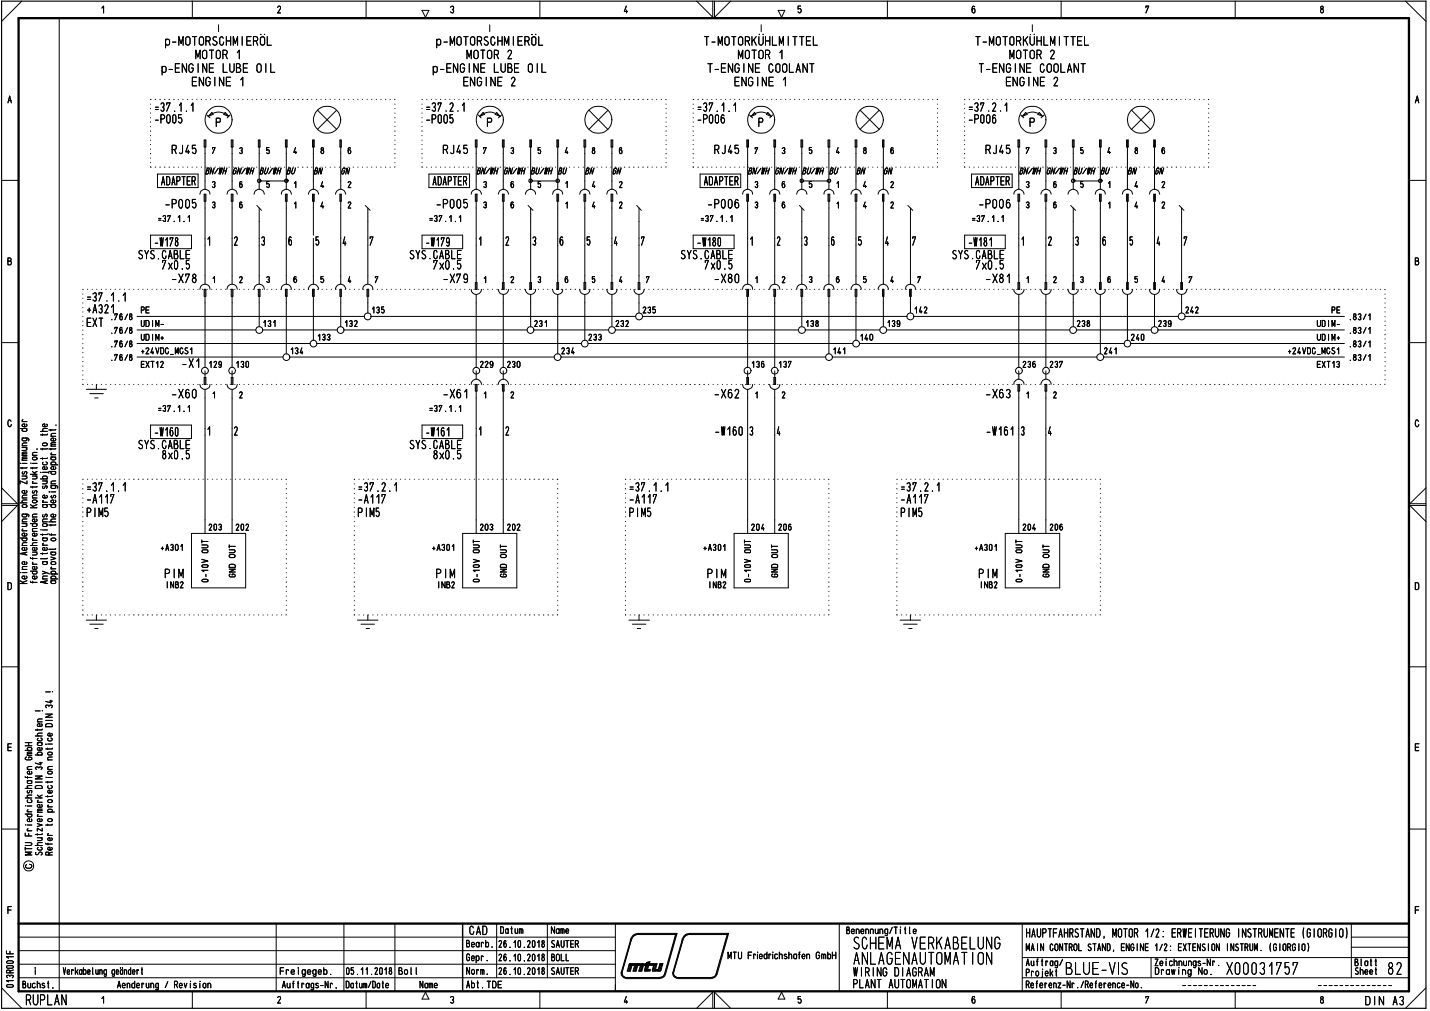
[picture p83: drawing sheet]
<svg xmlns="http://www.w3.org/2000/svg" width="420mm" height="297mm" viewBox="0 0 420 297" stroke-linecap="round" stroke-linejoin="round" font-family="sans-serif">
<defs><g id="words">
<g font-size="5.9">
<text x="203.6" y="5">\/</text>
<text x="301.4" y="283.8">Auftrag/</text>
<text x="313.1" y="286.4">3Lul—v S</text>
<text x="339.3" y="286.4">letiacwhi't'Ig'gr\i-aNr. X00031757</text>
<text x="204.8" y="296.1">/\</text>
</g>
<g font-size="5.3">
<text x="250.5" y="279">SC-11d VlKAIILU\G</text>
<text x="250.8" y="281.9">A\</text>
<text x="255.5" y="281.9">LAG_\AuT0i</text>
<text x="277.7" y="281.9">v</text>
<text x="280" y="281.9">AT</text>
<text x="286.7" y="281.9">0</text>
<text x="289.4" y="281.9">\</text>
</g>
<text font-size="4.6" x="7.6" y="295.4">RUPLAN</text>
<g font-size="3.9">
<text x="63.9" y="9.5">I</text>
<text x="143.6" y="9.5">i</text>
<text x="223.3" y="9.5">i</text>
<text x="303" y="9.5">i</text>
<text x="48.5" y="13.5">p-MOTORSCHMIERdL</text>
<text x="57.4" y="17.4">MOTOR 1</text>
<text x="128.1" y="13.5">p-MOTORSCHMIERÖL</text>
<text x="137" y="17.4">MOTOR 2</text>
<text x="206.7" y="13.5">T-MOTORKUHLMITTEL</text>
<text x="216.8" y="17.4">MOTOR 1</text>
<text x="286.4" y="13.5">T-MOTORKUHLMITTEL</text>
<text x="296.6" y="17.4">MOTOR 2</text>
<text x="47.4" y="21.4">p-ENGINE LUBE OIL</text>
<text x="127.1" y="21.4">p-ENGINE LUBE OIL</text>
<text x="207.7" y="21.4">T-ENGINE 000LANT</text>
<text x="287.5" y="21.4">T-ENGINE COOLANT</text>
<text x="56.2" y="25.4">ENGINE 1</text>
<text x="135.9" y="25.4">ENGINE 2</text>
<text x="215.6" y="25.4">ENGINE 1</text>
<text x="295.4" y="25.4">ENGINE 2</text>
<text x="55.9" y="32.9">1</text>
<text x="135.5" y="32.9">1</text>
<text x="215.3" y="32.9">1</text>
<text x="284.4" y="32.9">=37.2.1</text>
<text x="45.2" y="36.3">-P005</text>
<text x="124.9" y="36.3">-P005</text>
<text x="204.7" y="36.3">-P006</text>
<text x="284.3" y="36.3">-P006</text>
<text x="50.3" y="45.3">RJ45</text>
<text x="62.1" y="45.3">7</text>
<text x="130" y="45.3">RJ45</text>
<text x="141.8" y="45.3">7</text>
<text x="209.7" y="45.3">RJ45</text>
<text x="221.5" y="45.3">7</text>
<text x="229.5" y="45.3">3</text>
<text x="289.4" y="45.3">RJ45</text>
<text x="301.2" y="45.3">7</text>
<text x="47.3" y="54.5">ADAPTER</text>
<text x="62.1" y="55.3">3</text>
<text x="127.1" y="54.5">ADAPTER</text>
<text x="141.8" y="55.3">3</text>
<text x="149.7" y="55.3">6</text>
<text x="165.9" y="55.3">1</text>
<text x="173.7" y="55.3">4</text>
<text x="206.8" y="54.5">ADAPTER</text>
<text x="221.5" y="55.3">3</text>
<text x="229.4" y="55.3">6</text>
<text x="245.6" y="55.3">1</text>
<text x="253.3" y="55.3">4</text>
<text x="286.5" y="54.5">ADAPTER</text>
<text x="301.2" y="55.3">3</text>
<text x="309.1" y="55.3">6</text>
<text x="46.2" y="65.3">47.1.1</text>
<text x="48.2" y="61.3">-P005</text>
<text x="62.1" y="61.3">3</text>
<text x="70" y="61.3">6</text>
<text x="74.8" y="61.3">\</text>
<text x="86.2" y="61.3">1</text>
<text x="93.9" y="61.3">4</text>
<text x="125.9" y="65.3">47.1.1</text>
<text x="127.9" y="61.3">-P005</text>
<text x="141.8" y="61.3">3</text>
<text x="149.7" y="61.3">6</text>
<text x="165.9" y="61.3">1</text>
<text x="173.7" y="61.3">4</text>
<text x="181.7" y="61.3">2</text>
<text x="205.7" y="65.3">47.1.1</text>
<text x="207.7" y="61.3">-P006</text>
<text x="221.5" y="61.3">3</text>
<text x="229.4" y="61.3">6</text>
<text x="234.2" y="61.3">\</text>
<text x="245.6" y="61.3">1</text>
<text x="253.3" y="61.3">4</text>
<text x="285.3" y="65.3">47.1.1</text>
<text x="287.3" y="61.3">-P006</text>
<text x="40.4" y="76.2">SYS.CABLE</text>
<text x="45.1" y="72.5">1178</text>
<text x="60.8" y="72.2">1</text>
<text x="68.5" y="72.2">2</text>
<text x="76.6" y="72.2">3</text>
<text x="84.5" y="72.2">8</text>
<text x="92.4" y="72.2">5</text>
<text x="100.4" y="72.2">4</text>
<text x="108.4" y="72.2">7</text>
<text x="120.2" y="76.2">SYS.CABLE</text>
<text x="124.9" y="72.5">1179</text>
<text x="140.5" y="72.2">1</text>
<text x="148.3" y="72.2">2</text>
<text x="156.2" y="72.2">3</text>
<text x="164.1" y="72.2">6</text>
<text x="172.1" y="72.2">5</text>
<text x="180.2" y="72.2">4</text>
<text x="188.1" y="72.2">7</text>
<text x="199.8" y="76.2">SYS.CABLE</text>
<text x="204.6" y="72.5">-W180</text>
<text x="220.2" y="72.2">1</text>
<text x="228.1" y="72.2">2</text>
<text x="236" y="72.2">3</text>
<text x="243.9" y="72.2">6</text>
<text x="251.9" y="72.2">5</text>
<text x="259.9" y="72.2">4</text>
<text x="267.8" y="72.2">7</text>
<text x="279.6" y="76.2">SYS.CABLE</text>
<text x="284.3" y="72.5">1181</text>
<text x="47.4" y="79.2">7x0.5</text>
<text x="50.2" y="83.2">-X78</text>
<text x="127.1" y="79.2">7x0.5</text>
<text x="129.9" y="83.2">-X79</text>
<text x="142" y="83.2">1</text>
<text x="206.8" y="79.2">7x0.5</text>
<text x="209.6" y="83.2">-X80</text>
<text x="286.5" y="79.2">7x0.5</text>
<text x="289.4" y="83.2">-X81</text>
<text x="25.3" y="88.6">=37.1.1</text>
<text x="25.3" y="92.1">+A321</text>
<text x="41.2" y="92.1">PE</text>
<text x="25.3" y="96.1">EXT</text>
<text x="77.2" y="96.1">131</text>
<text x="50.2" y="117.1">-X60</text>
<text x="59.3" y="114.6">...) ‘..._.)</text>
<text x="62.3" y="117.1">1</text>
<text x="70.1" y="117.1">2</text>
<text x="130" y="117.1">-X61</text>
<text x="141.9" y="117.1">1</text>
<text x="209.6" y="117.1">-X62</text>
<text x="217.6" y="114.6">‘.._,)\J</text>
<text x="221.7" y="117.1">1</text>
<text x="289.4" y="117.1">-X63</text>
<text x="40.4" y="132">SYS.CABLE</text>
<text x="45.2" y="128.3">-W160</text>
<text x="60.8" y="128">1</text>
<text x="68.5" y="128">2</text>
<text x="120.2" y="132">SYS.CABLE</text>
<text x="124.9" y="128.3">1161</text>
<text x="140.5" y="128">1</text>
<text x="148.3" y="128">2</text>
<text x="209.8" y="128">-W160</text>
<text x="220" y="128">3</text>
<text x="228" y="128">4</text>
<text x="289.6" y="128">-W161</text>
<text x="47.3" y="135">8x0.5</text>
<text x="127" y="135">8x0.5</text>
<text x="25.2" y="148">-A117</text>
<text x="25.3" y="144.4">=37.1.1</text>
<text x="105" y="148">-A117</text>
<text x="105.1" y="144.4">=37.2.1</text>
<text x="184.7" y="148">-A117</text>
<text x="184.8" y="144.4">=37.1.1</text>
<text x="264.4" y="148">-A117</text>
<text x="264.5" y="144.4">=37.2.1</text>
<text x="25.2" y="152">PIMS</text>
<text x="104.9" y="152">PIMS</text>
<text x="184.7" y="152">PIMS</text>
<text x="264.4" y="152">PIMS</text>
<text x="48.2" y="169.9">PIM</text>
<text x="48.8" y="172.9">INB2</text>
<text x="127.9" y="169.9">PIM</text>
<text x="128.5" y="172.9">INB2</text>
<text x="207.6" y="169.9">PIM</text>
<text x="208.2" y="172.9">INB2</text>
<text x="287.3" y="169.9">PIM</text>
<text x="288" y="172.9">INB2</text>
<text x="137.8" y="274.4">CAD</text>
<text x="301.4" y="275.5">HAUPTFAHRSTAND, MOTOR 1/2: ERWEITERUNG INSTRUMENTE (010R010)</text>
<text x="250.7" y="286.4">WIKING DIAGRAM</text>
<text x="250.4" y="290.4">PLANT AUTOMATION</text>
<text x="401" y="295.4">DIN A3</text>
</g>
<g font-size="3.2">
<text x="61.5" y="51.3">N/WHWK'</text>
<text x="77.5" y="51.3">MN'</text>
<text x="85.1" y="51.3">0</text>
<text x="92.1" y="51.3">BN</text>
<text x="100.1" y="51.3">ON</text>
<text x="148.1" y="51.3">WM'</text>
<text x="156.9" y="51.3">049.</text>
<text x="164.9" y="51.3">0.•••</text>
<text x="173.6" y="51.3">V</text>
<text x="178.8" y="51.3">'ON</text>
<text x="236.8" y="51.3">031.7</text>
<text x="244.5" y="51.3">0</text>
<text x="307.4" y="51.3">ONifer</text>
<text x="316.7" y="51.3">WW</text>
<text x="324.3" y="51.3">0.•••</text>
<text x="138.3" y="113.1">n</text>
<text x="146.3" y="113.1">n</text>
<text x="297.7" y="113.1">n</text>
<text x="305.4" y="113.1">n</text>
<text x="46.3" y="121.1">237.1.1</text>
<text x="126" y="121.1">237.1.1</text>
<text x="146.9" y="274.4">Datum</text>
<text x="161.9" y="274.4">Name</text>
<text x="248.5" y="274.5">Benennung/Title</text>
<text x="136.9" y="278.4">Bearb.</text>
<text x="146.3" y="278.5">26.10.2018</text>
<text x="161.8" y="278.5">SAUTER</text>
<text x="213.8" y="281.9">MTLI Friedrichshafen GmbH</text>
<text x="301.4" y="279.5">MAIN CONTROL STAND, ENGINE 1/2: EXTENSION INSTRUM. (GIORGIO)</text>
<text x="10.1" y="286.4">I</text>
<text x="18.4" y="286.4">Verkabelung geändert</text>
<text x="82.2" y="286.4">Freigegeb.</text>
<text x="101.6" y="286.4">05.11.2018</text>
<text x="117" y="286.4">Bol l</text>
<text x="136.9" y="282.4">Gepr..</text>
<text x="137" y="286.4">Norm.</text>
<text x="146.3" y="282.4">26.10.2018</text>
<text x="146.4" y="286.4">26.10.2018</text>
<text x="161.9" y="282.4">BOLL</text>
<text x="161.9" y="286.4">SAUTER</text>
<text x="301.4" y="286.9">Projekt</text>
<text x="398" y="283.9">Blatt</text>
<text x="6.5" y="290.4">Buchst.</text>
<text x="34.3" y="290.4">Aenderung / Revision</text>
<text x="82.8" y="290.4">Auftrags-Nr.</text>
<text x="101.5" y="290.4">Datum/Date</text>
<text x="123.2" y="290.4">Name</text>
<text x="136.9" y="290.4">Abt.TDE</text>
<text x="301.4" y="290.4">Referenz-Nr./Reference-No.</text>
</g>
<g font-size="2.9">
<text x="70.1" y="45.2">3</text>
<text x="78" y="45.3">5</text>
<text x="86" y="45.4">4</text>
<text x="93.8" y="45.3">8</text>
<text x="102" y="45.3">s</text>
<text x="149.8" y="45.3">3</text>
<text x="157.7" y="45.3">5</text>
<text x="165.7" y="45.3">4</text>
<text x="173.6" y="45.3">8</text>
<text x="181.6" y="45.3">s</text>
<text x="237.4" y="45.3">5</text>
<text x="245.4" y="45.3">4</text>
<text x="253.3" y="45.3">8</text>
<text x="261.4" y="45.3">s</text>
<text x="309.2" y="45.3">3</text>
<text x="317.2" y="45.3">5</text>
<text x="325.2" y="45.3">4</text>
<text x="70" y="55.3">6</text>
<text x="86.2" y="55.3">1</text>
<text x="93.9" y="55.3">4</text>
<text x="102" y="55.3">2</text>
<text x="181.7" y="55.3">2</text>
<text x="261.4" y="55.3">2</text>
<text x="102" y="61.3">2</text>
<text x="106.8" y="61.3">\</text>
<text x="261.4" y="61.3">2</text>
<text x="266.2" y="61.3">\</text>
<text x="62.3" y="83.2">1</text>
<text x="70.1" y="83.2">2</text>
<text x="78" y="83.2">3</text>
<text x="85.8" y="83.2">6</text>
<text x="93.9" y="83.2">5</text>
<text x="102" y="83.2">4</text>
<text x="109.9" y="83.2">7</text>
<text x="149.8" y="83.2">2</text>
<text x="157.8" y="83.2">3</text>
<text x="165.6" y="83.2">6</text>
<text x="173.6" y="83.2">5</text>
<text x="181.6" y="83.2">4</text>
<text x="189.6" y="83.2">7</text>
<text x="221.7" y="83.2">1</text>
<text x="229.5" y="83.2">2</text>
<text x="237.4" y="83.2">3</text>
<text x="245.3" y="83.2">6</text>
<text x="253.3" y="83.2">5</text>
<text x="261.4" y="83.2">4 .(-\7</text>
<text x="309.3" y="83.2">2</text>
<text x="317.2" y="83.2">3</text>
<text x="325.1" y="83.2">6</text>
<text x="333.1" y="83.2">5</text>
<text x="341.1" y="83.2">4</text>
<text x="349.1" y="83.2">7</text>
<text x="76.7" y="85.2">• _•</text>
<text x="102.1" y="85.2">...n</text>
<text x="229" y="85.2">._</text>
<text x="247.2" y="85.2">_</text>
<text x="262.1" y="85.2">_</text>
<text x="109.1" y="92.1">135</text>
<text x="188.6" y="92.1">235</text>
<text x="268.5" y="92.1">142</text>
<text x="348.1" y="92.1">242</text>
<text x="391" y="92.1">PE</text>
<text x="396.1" y="94.1">.83/1</text>
<text x="32.1" y="96.1">.76/8</text>
<text x="32.1" y="98.1">.76/8</text>
<text x="41.3" y="96.1">UDIM-</text>
<text x="41.3" y="100.2">UDIM+</text>
<text x="93.1" y="100.2">133</text>
<text x="101.1" y="96.1">132</text>
<text x="156.8" y="96.1">231</text>
<text x="172.7" y="100.2">233</text>
<text x="180.7" y="96.1">232</text>
<text x="236.6" y="96.1">138</text>
<text x="252.6" y="100.2">140</text>
<text x="260.5" y="96.1">139</text>
<text x="316.2" y="96.1">238</text>
<text x="332.1" y="100.2">240</text>
<text x="340.1" y="96.1">239</text>
<text x="386.9" y="96.1">UDIM-</text>
<text x="386.9" y="100.2">UDIM+</text>
<text x="396.1" y="98.1">.83/1</text>
<text x="32.1" y="102.1">.76/8</text>
<text x="33.4" y="106.1">76/8</text>
<text x="41.3" y="104.1">+24VDC_MOS1</text>
<text x="85.2" y="104.1">134</text>
<text x="164.7" y="104.1">234</text>
<text x="244.6" y="104.1">141</text>
<text x="324.2" y="104.1">241</text>
<text x="378.3" y="104.1">+24VDO_MOS1</text>
<text x="396.1" y="102.1">.83/1</text>
<text x="41.3" y="108.1">EXT12</text>
<text x="53.2" y="108.1">41</text>
<text x="58.8" y="110">0</text>
<text x="61.2" y="108.1">129</text>
<text x="66.9" y="110.1">C)</text>
<text x="69.2" y="108.1">130</text>
<text x="138.5" y="110.1">0</text>
<text x="140.9" y="108.1">229</text>
<text x="146.5" y="110.1">0</text>
<text x="148.8" y="108.1">230</text>
<text x="218.2" y="110">0</text>
<text x="220.7" y="108.1">136</text>
<text x="226.2" y="110.1">0</text>
<text x="228.6" y="108.1">137</text>
<text x="297.9" y="110">0</text>
<text x="300.3" y="108.1">236</text>
<text x="305.9" y="110.1">0</text>
<text x="308.3" y="108.1">237</text>
<text x="386.8" y="108.1">EXT13</text>
<text x="397.3" y="108.1">83[1</text>
<text x="229.5" y="117.1">2</text>
<text x="61.1" y="156">203</text>
<text x="69.1" y="156">202</text>
<text x="140.9" y="156">203</text>
<text x="148.8" y="156">202</text>
<text x="220.5" y="156">204</text>
<text x="228.5" y="156">206</text>
<text x="300.3" y="156">204</text>
<text x="308.3" y="156">206</text>
<text x="47" y="161.9">+A301</text>
<text x="126.8" y="161.9">+A301</text>
<text x="206.5" y="161.9">+A301</text>
<text x="286.2" y="161.9">+A301</text>
<text x="8" y="171.6" transform="rotate(-90 8 171.6)">Keine Aenderung ohne Zustimmung der</text>
<text x="11" y="171.4" transform="rotate(-90 11 171.4)">federfuehrenden Konstruktion.</text>
<text x="14.1" y="171.6" transform="rotate(-90 14.1 171.6)">Any alterotions are subiect to the</text>
<text x="16.5" y="171.6" transform="rotate(-90 16.5 171.6)">approval of the design department.</text>
<text x="61.2" y="171.1" transform="rotate(-90 61.2 171.1)">0-10V OUT</text>
<text x="69.3" y="169.7" transform="rotate(-90 69.3 169.7)">GND OUT</text>
<text x="141" y="171.1" transform="rotate(-90 141 171.1)">0-10V OUT</text>
<text x="148.9" y="169.7" transform="rotate(-90 148.9 169.7)">OND OUT</text>
<text x="220.6" y="171.1" transform="rotate(-90 220.6 171.1)">0-10V OUT</text>
<text x="228.6" y="169.7" transform="rotate(-90 228.6 169.7)">GND OUT</text>
<text x="300.4" y="171.1" transform="rotate(-90 300.4 171.1)">0-10V OUT</text>
<text x="308.4" y="169.7" transform="rotate(-90 308.4 169.7)">OND OUT</text>
<text x="9.5" y="251.4" transform="rotate(-90 9.5 251.4)">MTU Friedrichshafen GmbH</text>
<text x="12.5" y="251.4" transform="rotate(-90 12.5 251.4)">Schutzvermerk DIN 34 beachten</text>
<text x="15.5" y="251.4" transform="rotate(-90 15.5 251.4)">Refer to protection notice DIN 34 I</text>
</g>
<text font-size="2.4" x="398" y="286.4">Sheet</text>
</g></defs>
<g fill="none" stroke="#000" stroke-width=".29">
<path d="M6.4 .3l-5.9 6M17.4 5.3v286M29.9 2.4l.5-.6v2M56.5 .3v5M81.6 2.2l.1-.2a.45 .45 0 0 1 .6-.1 .45 .45 0 0 1 0 .7l-.7 1.2h.8M107.6 .3v5M124 3h2l-1 2.1zM132.4 2.1a.47 .47 0 0 1 .7-.2 .47 .47 0 0 1 0 .7l-.2 .2a.49 .49 0 0 1 .3 .8 .49 .49 0 0 1-.8-.1M158.6 .3v5M184 1.8l-.6 1.6h1M184.1 3v.8M228.6 3h2l-.9 2.1z"/>
<path d="M235.2 1.8h-.7v.9a.56 .56 0 0 1 .9 .3 .56 .56 0 0 1-.7 .6l-.2-.1M260.7 .3v5M286.4 2l-.4-.2-.2 .1-.2 1.4a.47 .47 0 0 0 .6 .5 .47 .47 0 0 0 .3-.8l-.3-.5-.5 .1-.1 .4M311.8 .3v5M336.7 2.3v-.5h.8l-.8 2M362.9 .3v5M388.2 1.9a.72 .72 0 0 0 .6 1.1 .52 .52 0 0 1-.2 .7 .52 .52 0 0 1-.7-.4 .52 .52 0 0 1 .5-.6 .42 .42 0 0 0 .4-.5 .42 .42 0 0 0-.6-.3zM413 .3l6 6M2.3 30.2l.5-2 .5 2M2.5 29.5h.8M415.8 30.2l.6-2 .5 2M416 29.5h.8"/>
<path d="M.5 53h5M76.2 53.2h7.9M155.9 53.2h8M235.6 53.2h7.9M315.3 53.2h8M414 53h5M2.3 76.7l1 .2v.4l-.2 .5h-.8v-2l.9 .1v.6l-.3 .2M415.8 76.7l1 .2 .1 .4-.3 .5h-.8v-2l.9 .1v.6l-.3 .2M60.2 89v18.9M68.2 89v18.9M76.2 89v6.9M84.1 89v15"/>
<path d="M92.1 89v11M100.1 89v6.9M108.1 89v2.9M139.9 89v18.9M147.9 89v18.9M155.9 89v6.9M163.9 89v15M171.8 89v11M179.8 89v6.9M187.7 89v2.9M219.7 89v18.9M227.6 89v18.9"/>
<path d="M235.6 89v6.9M243.5 89v15M251.5 89v11M259.5 89v6.9M267.5 89v2.9M299.3 89v18.9M307.3 89v18.9M315.3 89v6.9M323.3 89v15M331.3 89v11M339.2 89v6.9M347.2 89v2.9"/>
<path d="M.5 100.7h5M414 100.7h5M3.3 123.8a.48 .48 0 0 0-.6-.4 .48 .48 0 0 0-.4 .6v.7l.4 .6h.4l.2-.6M416.8 123.8a.48 .48 0 0 0-.6-.4 .48 .48 0 0 0-.4 .6v.7l.4 .6h.4l.3-.6M.5 148.5h4.6l-4.6 4.7M.5 143.3l4.6 4.7h-4.6M419 148.5h-4.8l4.8 4.7M419 143.3l-4.8 4.7h4.8M2.3 171.2h.6l.4 .4v1.2l-.4 .4h-.6zM415.8 171.2h.6l.5 .4v1.2l-.5 .4h-.6zM.5 195.9h5M414 195.9h5"/>
<path d="M2.3 219.5h1M3.3 218.5h-1v2.1h1M10.4 208.9h1.4M415.8 219.5h1M416.9 218.5h-1.1v2.1h1.1M.5 243.6h5M414 243.6h5M1.9 279.4v.8h2M2.3 267.4h1M2.9 279.5v.7M3.3 266.4h-1v2M5.5 275.3h175.3"/>
<path d="M5.5 279.3h175.3M81.2 271.4v19.9M101 271.4v19.9M116 271.4v19.9M145.9 271.4v15.9M160.8 271.4v15.9M180.8 271.4v19.9M246.6 271.4v19.9M300.4 271.4v19.8M397 271.4v15.9M397 278.3h17M397 275.3h17"/>
<path d="M415.8 267.4h1M416.9 266.4h-1.1v2M.5 290.2l5.9 6M1.9 282.6l.4-.3 1.3 .1a.34 .34 0 0 1 .3 .4 .34 .34 0 0 1-.4 .2h-1.3zM2 283.9l1.5-.2a.38 .38 0 0 1 .4 .4 .38 .38 0 0 1-.4 .4h-1.3l-.3-.4zM2.1 289.4l1.4-.1a.38 .38 0 0 1 .4 .4 .38 .38 0 0 1-.4 .4l-1.4-.1-.2-.3zM2.2 287.3l-.3-.4a.55 .55 0 0 1 .5-.4 .55 .55 0 0 1 .5 .4 .48 .48 0 0 1 .6-.4 .48 .48 0 0 1 .4 .5l-.3 .3M2.9 285.8v-.4a.52 .52 0 0 0-.5-.4 .52 .52 0 0 0-.5 .4v.4h2M3.9 288.1h-2l.6 .4M3.9 281.1h-2l.6 .4M3.9 285l-1 .3M5.5 287.3h175.3"/>
<path d="M5.5 283.3h175.3M29.9 293.4l.5-.6v1.9M56.5 291.3v4.9M81.6 293.1a.45 .45 0 0 1 .6-.3 .45 .45 0 0 1 .1 .7l-.7 1.2h.8M107.6 291.3v4.9M125 291.5l1 2h-2zM132.4 293a.5 .5 0 0 1 .8 0 .5 .5 0 0 1-.3 .8 .49 .49 0 0 1 .3 .8 .49 .49 0 0 1-.8-.1M158.6 291.3v4.9M184 292.8l-.6 1.6h1M184.1 294v.7M209.9 291.5l4.8 4.7M229.7 291.5l.9 2h-2z"/>
<path d="M235.2 292.8h-.7v.8a.61 .61 0 0 1 .9 .4 .61 .61 0 0 1-.7 .7l-.2-.3M260.7 291.3v4.9M286.4 293l-.3-.2-.3 .1-.2 1.4a.47 .47 0 0 0 .7 .4 .47 .47 0 0 0 .2-.7l-.1-.4-.4-.1-.3 .1-.1 .4M300.4 287.3h113.6M300.4 281.3h113.6M311.8 291.3v4.9M336.7 293.2v-.4h.8l-.8 1.9M362.9 291.3v4.9M388.2 292.9a.72 .72 0 0 0 .6 1v.1a.47 .47 0 0 1-.4 .7 .47 .47 0 0 1-.4-.7v-.1a.69 .69 0 0 0 .6-.4 .69 .69 0 0 0 0-.7zM419 290.2l-6 6"/>
<circle cx="8.4" cy="254.4" r="1.49"/>
</g>
<path d="M.5 .3h418.5v295.9h-418.5z" fill="none" stroke="#000" stroke-width=".34"/>
<path d="M5.5 5.3h408.5v286h-408.5zM5.5 271.4h408.5" fill="none" stroke="#000" stroke-width=".68"/>
<path d="M135.9 271.4v19.9" fill="none" stroke="#000" stroke-width=".42"/>
<path d="M10.4 208.9h1.4M12.5 208.9h.1" fill="none" stroke="#000" stroke-width=".29"/>
<g fill="none" stroke="#000" stroke-width=".29">
<path d="M44.2 30.6h.1M44.2 31.8v.1M44.2 38.4v.2M44.2 39.8v.1M44.4 29.2l-.2 .1M45.6 29.2h.2M45.7 31.5h.8M45.7 32.2h.8M46.9 29.2h.2M47.3 30.6l.3-.4a.66 .66 0 0 1 .6 .6 .66 .66 0 0 1-.4 .7 .61 .61 0 0 1 .4 .7 .61 .61 0 0 1-.6 .5l-.3-.4M48.3 29.2h.2M49 30.8v-.6h1l-1 2.5"/>
<path d="M49.7 29.2h.1M51 29.2h.2M52.4 29.2h.1M52.7 31l.5-.8v2.5M53.7 29.2h.1M59.1 29.2h.1M60.5 29.2h.1M60.7 33.8l1 .8M61.3 34.2a4.1 4.1 0 0 1 5.9 0M61.8 29.2h.1M62.3 33l.3 .6-1.4 .6zM63.2 29.2h.1"/>
<path d="M63.5 35.9h.7a.63 .63 0 0 0 .5-.5 .63 .63 0 0 0-.3-.7h-.9v2.5M64.6 29.2h.1M65.9 29.2h.1M66.2 33l1 1.2-1.5-.6zM67.3 29.2h.1M67.6 33.8l-.8 .8M68.6 29.2h.1M70 29.2h.1M71.3 29.2h.1M72.7 29.2h.1M74 29.2h.1M75.4 29.2h.1"/>
<path d="M76.7 29.2h.1M78.1 29.2h.1M79.5 29.2h.1M80.8 29.2h.1M82.2 29.2h.1M83.5 29.2h.1M84.8 29.2h.2M86.1 29.2h.2M87.5 29.2h.2M88.9 29.2h.1M90.2 29.2h.2M91.6 29.2h.1"/>
<path d="M92.9 29.2h.1M93.3 32.3l5.6 5.7M94.3 29.2h.1M95.6 29.2h.1M97 29.2h.1M98.3 29.2h.1M98.8 32.4l-5.5 5.6M99.7 29.2h.1M101 29.2h.1M102.4 29.2h.1M103.8 29.2h.1M105.1 29.2h.1"/>
<path d="M106.5 29.2h.1M107.8 29.2h.1M109.2 29.2h.1M110.5 29.2h.1M111.9 29.2h.1M113.2 29.2h.1M114.6 29.2h.1M116 29.2v.1M116 30.6h.1M116 31.8v.1M116 33.2v.1M116 34.5v.1"/>
<path d="M116 35.8v.1M116 37.2v.1M116 38.4v.2M116 39.8v.1M124 30.6h.1M124 31.8v.1M124 38.4v.2M124 39.8v.1M124.1 29.2l-.1 .1M125.3 29.2h.1M125.3 31.5h1M125.3 32.2h1"/>
<path d="M126.7 29.2h.1M127 30.6l.3-.4a.64 .64 0 0 1 .7 .6 .64 .64 0 0 1-.5 .7 .6 .6 0 0 1 .5 .6 .6 .6 0 0 1-.6 .6l-.4-.4M128.1 29.2h.1M128.7 30.8v-.6h1l-1 2.5M129.4 29.2h.1M130.8 29.2h.1M132.1 29.2h.1M132.2 30.6a.55 .55 0 0 1 .8-.2 .55 .55 0 0 1 .1 .8l-.9 1.5h.9M133.5 29.2h.1M138.9 29.2h.1M140.3 29.2h.1M140.5 33.8l.9 .8"/>
<path d="M140.9 34.2a4.2 4.2 0 0 1 6 0M141.5 29.2h.2M141.9 33l.5 .6-1.5 .6zM142.9 29.2h.1M143.2 35.9h.8a.63 .63 0 0 0 .5-.5 .63 .63 0 0 0-.4-.7h-.9v2.5M144.2 29.2h.2M145.6 29.2h.2M145.9 33l1 1.2-1.4-.6zM146.9 29.2h.2M147.4 33.8l-1 .8M148.3 29.2h.2M149.6 29.2h.1"/>
<path d="M151 29.2h.1M152.4 29.2h.1M153.7 29.2h.1M155.1 29.2h.1M156.4 29.2h.1M157.8 29.2h.1M159.1 29.2h.1M160.5 29.2h.1M161.8 29.2h.1M163.2 29.2h.1M164.5 29.2h.1M165.9 29.2h.1"/>
<path d="M167.3 29.2h.1M168.6 29.2h.1M170 29.2h.1M171.3 29.2h.1M172.7 29.2h.1M173 32.3l5.6 5.7M174 29.2h.1M175.4 29.2h.1M176.7 29.2h.1M178.1 29.2h.1M178.6 32.4l-5.6 5.6M179.5 29.2h.1"/>
<path d="M180.8 29.2h.1M182.2 29.2h.1M183.4 29.2h.2M184.8 29.2h.2M186.1 29.2h.2M187.5 29.2h.2M188.8 29.2h.2M190.2 29.2h.2M191.6 29.2h.1M192.9 29.2h.1M194.3 29.2h.1M195.6 29.2l.1 .1"/>
<path d="M195.7 30.6h.1M195.7 31.8v.1M195.7 33.2v.1M195.7 34.5v.1M195.7 35.8v.1M195.7 37.2v.1M195.7 38.4v.2M195.7 39.8v.1M203.7 30.6h.1M203.7 31.8v.1M203.7 38.4v.2M203.7 39.8v.1"/>
<path d="M203.8 29.2l-.1 .1M205 29.2h.2M205.1 31.5h.9M205.1 32.2h.9M206.4 29.2h.1M206.7 30.6l.4-.4a.66 .66 0 0 1 .5 .6 .66 .66 0 0 1-.4 .7 .61 .61 0 0 1 .4 .7 .61 .61 0 0 1-.5 .5l-.4-.4M207.7 29.2h.1M208.4 30.8v-.6h1l-1 2.5M209.1 29.2h.1M210.4 29.2h.1M211.8 29.2h.1M212.1 31l.5-.8v2.5"/>
<path d="M213.1 29.2h.1M218.6 29.2h.1M219.9 29.2h.1M220.2 33.8l.9 .8M220.7 34.2a4.1 4.1 0 0 1 5.9 0M221.3 29.2h.1M221.7 33l.3 .6-1.3 .6zM222.6 29.2h.1M223 35.9h.6a.63 .63 0 0 0 .6-.5 .63 .63 0 0 0-.4-.7h-.8v2.5M224 29.2h.1M225.3 29.2h.1M225.6 33l1 1.2-1.4-.6z"/>
<path d="M226.7 29.2h.1M227 33.8l-.8 .8M228 29.2h.1M229.4 29.2h.1M230.8 29.2h.1M232.1 29.2h.1M233.5 29.2h.1M234.8 29.2h.1M236.2 29.2h.1M237.5 29.2h.1M238.9 29.2h.1M240.2 29.2h.1"/>
<path d="M241.6 29.2h.1M242.9 29.2h.1M244.2 29.2h.2M245.6 29.2h.1M246.9 29.2h.2M248.3 29.2h.2M249.6 29.2h.2M251 29.2h.1M252.3 29.2h.1M252.7 32.3l5.7 5.7M253.7 29.2h.1M255.1 29.2h.1"/>
<path d="M256.4 29.2h.1M257.8 29.2h.1M258.3 32.4l-5.6 5.6M259.1 29.2h.1M260.5 29.2h.1M261.8 29.2h.1M263.2 29.2h.1M264.5 29.2h.1M265.9 29.2h.1M267.3 29.2h.1M268.6 29.2h.1M270 29.2h.1"/>
<path d="M271.3 29.2h.1M272.7 29.2h.1M274 29.2h.1M275.4 29.2l.1 .1M275.5 30.6h.1M275.5 31.8v.1M275.5 33.2v.1M275.5 34.5v.1M275.5 35.8v.1M275.5 37.2v.1M275.5 38.4v.2M275.5 39.8v.1"/>
<path d="M283.4 38.4v.2M283.4 39.8v.1M298.3 29.2h.1M299.7 29.2h.1M299.9 33.8l.9 .8M300.4 34.2a4.2 4.2 0 0 1 6 0M300.9 29.2h.2M301.4 33l.4 .6-1.4 .6zM302.3 29.2h.2M302.6 35.9h.7a.62 .62 0 0 0 .6-.5 .62 .62 0 0 0-.3-.7h-1v2.5M303.7 29.2h.1M305 29.2h.2"/>
<path d="M305.4 33l1 1.2-1.5-.6zM306.4 29.2h.1M306.8 33.8l-.9 .8M307.7 29.2h.1M309.1 29.2h.1M310.4 29.2h.1M311.8 29.2h.1M313.1 29.2h.1M314.5 29.2h.1M315.8 29.2h.1M317.2 29.2h.1M318.6 29.2h.1"/>
<path d="M319.9 29.2h.1M321.3 29.2h.1M322.6 29.2h.1M324 29.2h.1M325.3 29.2h.1M326.7 29.2h.1M328 29.2h.1M329.4 29.2h.1M330.8 29.2h.1M332.1 29.2h.1M332.4 32.3l5.6 5.7M333.5 29.2h.1"/>
<path d="M334.8 29.2h.1M336.2 29.2h.1M337.5 29.2h.1M338 32.4l-5.6 5.6M338.9 29.2h.1M340.1 29.2h.2M341.5 29.2h.2M342.9 29.2h.1M344.2 29.2h.2M345.6 29.2h.1M346.9 29.2h.1M348.3 29.2h.1"/>
<path d="M349.6 29.2h.1M351 29.2h.1M352.3 29.2h.1M353.7 29.2h.1M355 29.2l.1 .1M355.1 30.6h.1M355.1 31.8v.1M355.1 33.2v.1M355.1 34.5v.1M355.1 35.8v.1M355.1 37.2v.1M355.1 38.4v.2"/>
<path d="M355.1 39.8v.1M44.2 41.1v.1M44.2 42.4v.1M44.2 43.8v.1M44.2 45v.2M44.2 46.4v.1M44.2 47.8h.1M44.2 49l.2 .1M45.6 49.1h.2M46.3 55.1h11.9M46.3 51.1h11.9M46.9 49.1h.2"/>
<path d="M48.3 49.1h.2M49.7 49.1h.1M51 49.1h.2M52.4 49.1h.1M53.7 49.1h.1M55.1 49.1h.1M56.4 49.1h.1M57.8 49.1h.1M58.7 57.1a1.48 1.48 0 0 1 1.5-1.5 1.48 1.48 0 0 1 1.5 1.5M59.1 49.1h.1M60 41.1h.5v2.1h-.5zM60 57.1h.5v2h-.5z"/>
<path d="M60.2 41.1v14.5M60.2 57.1v12.9M60.7 50.1l.6 .1v.3l-.3 .6h-.6l.5-1.7h.5l-.1 .6-.2 .1M66.7 57.1a1.53 1.53 0 0 1 1.5-1.5 1.53 1.53 0 0 1 1.5 1.5M67.9 41.1h.6v2.1h-.6zM67.9 57.1h.6v2h-.6zM68.2 41.1v14.5M68.2 57.1v12.9M74.6 57.1a1.53 1.53 0 0 1 1.6-1.5 1.53 1.53 0 0 1 1.5 1.5M75.9 41.1h.5v2.1h-.5zM76.2 41.1v14.5M76.6 50.1h.5l.2 .6-.4 .4h-.6l.5-1.7h.5l.1 .2-.3 .5"/>
<path d="M79 53.3h-.6v.8l.1-.1a.52 .52 0 0 1 .6 .5 .52 .52 0 0 1-.6 .5l-.1-.2M82.7 57.1a1.48 1.48 0 0 1 1.5-1.5 1.48 1.48 0 0 1 1.4 1.5M83.9 41.1h.5v2.1h-.5zM83.9 57.1h.5v2h-.5zM84.1 41.1v14.5M84.1 57.1v12.9M84.5 50.1h.5l.2 .6-.3 .4h-.6l.5-1.7 .6 .1-.4 .6M88.9 49.1h.1M90.2 49.1h.2M90.6 57.1a1.48 1.48 0 0 1 1.5-1.5 1.48 1.48 0 0 1 1.5 1.5M91.8 41.1h.5v2.1h-.5zM91.8 57.1h.5v2h-.5z"/>
<path d="M92.1 41.1v14.5M92.1 57.1v12M97 49.1h.1M98.3 49.1h.1M98.6 57.1a1.48 1.48 0 0 1 1.5-1.5 1.48 1.48 0 0 1 1.5 1.5M99.9 41.1h.4v2.1h-.4zM99.9 57.1h.4v2h-.4zM100.1 41.1v14.5M100.1 57.1v12.9M105.1 49.1h.1M106.5 49.1h.1M107.8 49.1h.1"/>
<path d="M109.2 49.1h.1M110.5 49.1h.1M111.9 49.1h.1M113.2 49.1h.1M114.6 49.1h.1M116 49v.1M116 41.1v.1M116 42.4v.1M116 43.8v.1M116 45v.2M116 46.4v.1M116 47.8h.1"/>
<path d="M124 49l.1 .1M124 41.1v.1M124 42.4v.1M124 43.8v.1M124 45v.2M124 46.4v.1M124 47.8h.1M125.3 49.1h.1M126 55.1h12M126 51.1h12M126.7 49.1h.1M128.1 49.1h.1"/>
<path d="M129.4 49.1h.1M130.8 49.1h.1M132.1 49.1h.1M133.5 49.1h.1M134.8 49.1h.1M136.2 49.1h.1M137.5 49.1h.1M138.5 57.1a1.48 1.48 0 0 1 1.5-1.5 1.48 1.48 0 0 1 1.4 1.5M138.9 49.1h.1M139.7 41.1h.5v2.1h-.5zM139.7 57.1h.5v2h-.5zM139.9 41.1v14.5"/>
<path d="M139.9 57.1v12.9M140.3 49.1h.1M140.4 50.1h.4l.3 .4-.4 .6h-.5l.4-1.7 .6 .1-.4 .6M141.5 49.1h.2M142.6 49.4l-.4 1.7-.3-1.7-.5 1.7M142.9 49.1h.1M143.9 49.4l-1.2 1.7M144.2 49.1h.2M144.3 49.4l-.2 1.7 .6-1.7-.3 1.7 .8-1.7M145.3 50.2h.9M145.6 49.1h.2M145.6 49.4l-.5 1.7"/>
<path d="M146.3 49.4l-.4 1.7M146.4 57.1a1.48 1.48 0 0 1 1.5-1.5 1.48 1.48 0 0 1 1.5 1.5M146.9 49.1h.2M147.6 41.1h.5v2.1h-.5zM147.6 57.1h.5v2h-.5zM147.9 41.1v14.5M147.9 57.1v12.9M154.4 57.1a1.48 1.48 0 0 1 1.5-1.5 1.48 1.48 0 0 1 1.5 1.5M155.7 41.1h.5v2.1h-.5zM155.9 41.1v14.5M156.3 50.1h.5l.2 .4-.3 .6h-.6l.4-1.7h.6l-.1 .6-.2 .1M158.7 53.3h-.6l.1 .7a.52 .52 0 0 1 .7 .5 .52 .52 0 0 1-.6 .5l-.2-.2"/>
<path d="M162.3 57.1a1.48 1.48 0 0 1 1.5-1.5 1.48 1.48 0 0 1 1.5 1.5M163.6 41.1h.5v2.1h-.5zM163.6 57.1h.5v2h-.5zM163.9 41.1v14.5M163.9 57.1v12.9M164.3 50.1h.4l.3 .4-.4 .6h-.6l.5-1.7h.6l-.1 .6-.3 .1M170.3 57.1a1.53 1.53 0 0 1 1.5-1.5 1.53 1.53 0 0 1 1.6 1.5M171.6 41.1h.5v2.1h-.5zM171.6 57.1h.5v2h-.5zM171.8 41.1v14.5M171.8 57.1v12.9M172.3 50.1l.5 .1 .1 .5-.3 .4h-.6l.5-1.7h.5l-.1 .6-.2 .1"/>
<path d="M176.7 49.1h.1M178.1 49.1h.1M178.3 57.1a1.53 1.53 0 0 1 1.5-1.5 1.53 1.53 0 0 1 1.5 1.5M179.5 41.1h.5v2.1h-.5zM179.5 57.1h.5v2h-.5zM179.8 41.1v14.5M179.8 57.1v12.9M184.8 49.1h.2M186.1 49.1h.2M187.5 49.1h.2M188.8 49.1h.2M190.2 49.1h.2"/>
<path d="M191.6 49.1h.1M192.9 49.1h.1M194.3 49.1h.1M195.7 49l-.1 .1M195.7 41.1v.1M195.7 42.4v.1M195.7 43.8v.1M195.7 45v.2M195.7 46.4v.1M195.7 47.8h.1M203.7 49l.1 .1M203.7 41.1v.1"/>
<path d="M203.7 42.4v.1M203.7 43.8v.1M203.7 45v.2M203.7 46.4v.1M203.7 47.8h.1M205 49.1h.2M205.7 55.1h11.9M205.7 51.1h11.9M206.4 49.1h.1M207.7 49.1h.1M209.1 49.1h.1M210.4 49.1h.1"/>
<path d="M211.8 49.1h.1M213.1 49.1h.1M214.5 49.1h.1M215.9 49.1h.1M217.2 49.1h.1M218.1 57.1a1.48 1.48 0 0 1 1.5-1.5 1.48 1.48 0 0 1 1.5 1.5M218.6 49.1h.1M219.4 41.1h.5v2.1h-.5zM219.4 57.1h.5v2h-.5zM219.7 41.1v14.5M219.7 57.1v12.9M219.9 49.1h.1"/>
<path d="M220.1 50.1l.6 .1 .1 .5-.4 .4h-.6l.5-1.7h.6l-.1 .6-.3 .1M221.3 49.1h.1M222.4 49.4l-.5 1.7-.4-1.7-.4 1.7M222.6 49.1h.1M223.6 49.4l-1.1 1.7M224 49.1h.1M224.1 49.4l-.3 1.7 .7-1.7-.3 1.7 .6-1.7M225.1 50.2h.7M225.3 49.1h.1M225.3 49.4l-.5 1.7M226.1 57.1a1.53 1.53 0 0 1 1.5-1.5 1.53 1.53 0 0 1 1.6 1.5M226.1 49.4l-.5 1.7"/>
<path d="M226.7 49.1h.1M227.4 41.1h.5v2.1h-.5zM227.4 57.1h.5v2h-.5zM227.6 41.1v14.5M227.6 57.1v12.9M228 49.1h.1M229 49.7l-.2-.3-.7 .3-.2 1 .1 .4 .7-.5 .1-.4h-.3M229.4 49.1h.1M230.3 49.4l-.5 1.7-.3-1.7-.4 1.7M230.8 49.1h.1M231.5 49.4l-1.1 1.7M232 49.4l-.2 1.7 .7-1.7-.4 1.7 .7-1.7"/>
<path d="M232.1 49.1h.1M233 50.2h.8M233.3 49.4l-.5 1.7M233.5 49.1h.1M234.1 57.1a1.53 1.53 0 0 1 1.5-1.5 1.53 1.53 0 0 1 1.5 1.5M234.1 49.4l-.5 1.7M234.8 49.1h.1M235.3 41.1h.5v2.1h-.5zM235.6 41.1v14.5M236 50.1h.5l.2 .6-.4 .4h-.5l.5-1.7 .6 .1-.4 .6M238.5 53.3h-.7v.8l.2-.1a.52 .52 0 0 1 .6 .5 .52 .52 0 0 1-.6 .5l-.2-.2M242.1 57.1a1.48 1.48 0 0 1 1.5-1.5 1.48 1.48 0 0 1 1.5 1.5"/>
<path d="M243.3 41.1h.5v2.1h-.5zM243.3 57.1h.5v2h-.5zM243.5 41.1v14.5M243.5 57.1v12.9M244 50.1h.5l.1 .6-.3 .4h-.6l.5-1.7 .6 .1-.3 .6M248.3 49.1h.2M249.6 49.1h.2M250.1 57.1a1.48 1.48 0 0 1 1.4-1.5 1.48 1.48 0 0 1 1.5 1.5M251 49.1h.1M251.2 41.1h.6v2.1h-.6zM251.2 57.1h.6v2h-.6zM251.5 41.1v14.5"/>
<path d="M251.5 57.1v12.9M252 50.1h.4l.3 .4-.4 .6h-.5l.4-1.7 .6 .1-.1 .5-.3 .1M252.3 49.1h.1M253.7 49.1h.1M254.2 49.4l-.4 1.7-.4-1.7-.5 1.7M255.1 49.1h.1M256.4 49.1h.1M257.8 49.1h.1M258 57.1a1.48 1.48 0 0 1 1.5-1.5 1.48 1.48 0 0 1 1.5 1.5M259.1 49.1h.1M259.3 41.1h.4v2.1h-.4zM259.3 57.1h.4v2h-.4z"/>
<path d="M259.5 41.1v14.5M259.5 57.1v12.9M260.5 49.1h.1M260.8 49.7l-.1-.3h-.3l-.3 .3-.3 1 .2 .4 .5-.2 .2-.7h-.3M261.8 49.1h.1M262.2 49.4l-.5 1.7-.3-1.7-.4 1.7M263.2 49.1h.1M264.5 49.1h.1M265.9 49.1h.1M267.3 49.1h.1M268.6 49.1h.1M270 49.1h.1"/>
<path d="M271.3 49.1h.1M272.7 49.1h.1M274 49.1h.1M275.5 49l-.1 .1M275.5 41.1v.1M275.5 42.4v.1M275.5 43.8v.1M275.5 45v.2M275.5 46.4v.1M275.5 47.8h.1M283.4 49l.1 .1M283.4 41.1v.1"/>
<path d="M283.4 42.4v.1M283.4 43.8v.1M283.4 45v.2M283.4 46.4v.1M283.4 47.8h.1M284.8 49.1h.1M285.5 55.1h11.9M285.5 51.1h11.9M286.1 49.1h.1M287.5 49.1h.1M288.8 49.1h.1M290.2 49.1h.1"/>
<path d="M291.5 49.1h.1M292.9 49.1h.1M294.3 49.1h.1M295.6 49.1h.1M297 49.1h.1M297.9 57.1a1.48 1.48 0 0 1 1.5-1.5 1.48 1.48 0 0 1 1.5 1.5M298.3 49.1h.1M299.1 41.1h.5v2.1h-.5zM299.1 57.1h.5v2h-.5zM299.3 41.1v14.5M299.3 57.1v27.9M299.7 49.1h.1"/>
<path d="M299.8 50.1h.5l.2 .4-.4 .6h-.5l.4-1.7 .6 .1-.3 .6M300.9 49.1h.2M301.5 59.6l.4-.2 .4 .1-.1 .6-.2 .1a.47 .47 0 0 1 .4 .5 .47 .47 0 0 1-.4 .4l-.5-.3M302 49.4l-.4 1.7-.3-1.7-.5 1.7M302.3 49.1h.2M303.3 49.4l-1.2 1.7M303.7 49.1h.1M303.7 49.4l-.2 1.7 .7-1.7-.4 1.7 .8-1.7M304.8 50.2h.8M305 49.1h.2M305 49.4l-.5 1.7M305.8 49.4l-.4 1.7"/>
<path d="M305.9 57.1a1.48 1.48 0 0 1 1.4-1.5 1.48 1.48 0 0 1 1.5 1.5M306.4 49.1h.1M307 41.1h.6v2.1h-.6zM307 57.1h.6v2h-.6zM307.3 41.1v14.5M307.3 57.1v27.9M310.3 59.5l-.2-.1-.4 .1-.1 1.2a.39 .39 0 0 0 .4 .4 .39 .39 0 0 0 .3-.5l-.2-.7h-.3l-.2 .5M313.8 57.1a1.48 1.48 0 0 1 1.5-1.5 1.48 1.48 0 0 1 1.5 1.5M315.1 41.1h.5v2.1h-.5zM315.3 41.1v14.5M315.8 50.1h.4l.2 .4-.3 .6h-.6l.5-1.7h.5l-.1 .6-.2 .1M318.1 53.3h-.6l.1 .7a.52 .52 0 0 1 .7 .5 .52 .52 0 0 1-.6 .5l-.2-.2"/>
<path d="M321.8 57.1a1.48 1.48 0 0 1 1.5-1.5 1.48 1.48 0 0 1 1.4 1.5M323 41.1h.6v2.1h-.6zM323 57.1h.6v2h-.6zM323.3 41.1v14.5M323.3 57.1v27.9M323.7 50.1l.6 .1 .1 .3-.3 .6h-.6l.5-1.7h.5l-.1 .6-.3 .1M325.7 59.9l.4-.5v1.7M325.7 53.8l.4-.5v1.8M329.7 57.1a1.53 1.53 0 0 1 1.6-1.5 1.53 1.53 0 0 1 1.5 1.5M331 41.1h.5v2.1h-.5zM331 57.1h.5v2h-.5zM331.3 41.1v14.5"/>
<path d="M331.3 57.1v27.9M331.7 50.1l.6 .1 .1 .5-.4 .4h-.6l.5-1.7h.5v.6l-.3 .1M332.1 49.1h.1M333.5 49.1h.1M333.6 43.4a.55 .55 0 0 0 0 .6 .55 .55 0 0 0 .5 .3 .48 .48 0 0 1 0 .8 .48 .48 0 0 1-.7-.3 .48 .48 0 0 1 .5-.6 .4 .4 0 0 0 .3-.5 .4 .4 0 0 0-.6-.3zM334 59.4l-.5 1.3h.7M334 53.3l-.5 1.5h.7M334 49.4l-.5 1.7-.3-1.7-.5 1.7M334.1 54.4v.7M334.8 49.1h.1M336.2 49.1h.1M337.5 49.1h.1"/>
<path d="M337.7 57.1a1.53 1.53 0 0 1 1.5-1.5 1.53 1.53 0 0 1 1.5 1.5M338.9 49.1h.1M339 41.1h.5v2.1h-.5zM339 57.1h.5v2h-.5zM339.2 41.1v14.5M339.2 57.1v27.9M340.1 49.1h.2M340.6 49.7l-.1-.3h-.4l-.3 .3-.2 1.4 .7-.5 .1-.4h-.3M341.4 59.7l.2-.3 .6 .1-.8 1.6h.8M341.4 53.7a.39 .39 0 0 1 .6-.3 .39 .39 0 0 1 .1 .6l-.7 1.1h.8M341.5 49.1h.2M341.9 49.4l-.5 1.7-.2-1.7-.5 1.7"/>
<path d="M342.1 43.6l-.3-.3-.4 .5v.9l.4 .4a.58 .58 0 0 0 .4-.6 .58 .58 0 0 0-.5-.5l-.3 .4M342.9 49.1h.1M344.2 49.1h.2M345.6 49.1h.1M346.9 49.1h.1M348.3 49.1h.1M349.6 49.1h.1M351 49.1h.1M352.3 49.1h.1M353.7 49.1h.1M355.1 49l-.1 .1M355.1 41.1v.1"/>
<path d="M355.1 42.4v.1M355.1 43.8v.1M355.1 45v.2M355.1 46.4v.1M355.1 47.8h.1M44.2 69.1h12.1v4h-12.1M60.2 72.1v11.4M68.2 72.1v11.4M76.2 61.1v8.9M76.2 72.1v11.4M84.1 72.1v11.4M92.1 72.1v11.4"/>
<path d="M100.1 72.1v11.4M108.1 61.1v8.9M108.1 72.1v11.4M124 69.1h11.9v4h-11.9M139.9 72.1v12.9M147.9 72.1v12.9M155.2 60.4l1.4 1.4M155.9 61.1v8.9M155.9 72.1v12.9M163.9 72.1v12.9M171.8 72.1v12.9M179.8 72.1v12.9"/>
<path d="M187.1 60.4l1.3 1.4M187.7 61.1v8.9M187.7 72.1v12.9M203.7 69.1h12v4h-12M219.7 72.1v11.4M227.6 72.1v11.4M235.6 61.1v8.9M235.6 72.1v11.4M243.5 72.1v11.4M251.5 72.1v11.4M259.5 72.1v11.4M267.5 61.1v8.9"/>
<path d="M267.5 72.1v8.9M283.4 69.1h12v4h-12M300.3 70.3l.4-.7v2.5M308.1 70a.45 .45 0 0 1 .5-.4 .45 .45 0 0 1 .3 .7l-.8 1.8h.8M314.6 60.4l1.4 1.4M315.3 61.1v23.9M316 69.9l.4-.3a.61 .61 0 0 1 .5 .6 .61 .61 0 0 1-.5 .6 .61 .61 0 0 1 .5 .6 .61 .61 0 0 1-.5 .6l-.4-.3M324.7 69.8l-.4-.2-.3 .6v1.3l.4 .6a.97 .97 0 0 0 0-1.7l-.4 .6M332.7 69.6h-.7v1.1l.3-.3a.8 .8 0 0 1 .5 .8 .8 .8 0 0 1-.6 .8l-.2-.4M334.1 60.4v.7M340.4 69.6l-.4 1.9h.7M340.6 71v1.1"/>
<path d="M346.5 60.4l1.4 1.4M347.2 61.1v23.9M347.9 70.1v-.5h.8l-.8 2.5M24.3 98.2v.2M24.3 99.6v.1M33.7 92.6v-.4h.8l-.8 1.8M35.9 92.5l-.5-.3-.2 .4v1l.2 .4a.55 .55 0 0 0 .6-.6 .55 .55 0 0 0-.6-.5l-.2 .3M37.5 92.3l-.8 1.6M38.1 92.3a.56 .56 0 0 0 .1 .6 .56 .56 0 0 0 .5 .2 .48 .48 0 0 1 0 .8 .48 .48 0 0 1-.7-.2 .48 .48 0 0 1 .2-.7 .41 .41 0 0 0 .5-.4 .41 .41 0 0 0-.6-.3zM39.2 85h.1M40.3 96.9h34.8M40.6 85h.1"/>
<path d="M42 85h.1M43.3 85h.1M44.2 93h62.9M44.7 85h.1M46 85h.1M47.4 85h.1M48.6 85h.2M50 85h.2M51.3 85h.2M52.7 85h.2M54.1 85h.1M55.4 85h.1"/>
<path d="M56.8 85h.1M58.1 85h.1M58.7 85a1.48 1.48 0 0 1 1.5-1.5 1.48 1.48 0 0 1 1.5 1.5M59.5 85h.1M60 85h.5v2h-.5zM60.2 85v4M60.8 85h.1M62.2 85h.1M63.5 85h.1M64.9 85h.1M66.3 85h.1M66.7 85a1.52 1.52 0 0 1 1.5-1.5 1.52 1.52 0 0 1 1.5 1.5"/>
<path d="M67.6 85h.1M67.9 85h.6v2h-.6zM68.2 85v4M69 85h.1M70.3 85h.1M71.7 85h.1M73 85h.1M74.4 85h.1M74.6 85a1.52 1.52 0 0 1 1.6-1.5 1.52 1.52 0 0 1 1.5 1.5M75.7 85h.1M75.9 85h.5v2h-.5zM76.2 85v4"/>
<path d="M77.2 96.9h21.9M82.5 85h.1M82.7 85a1.48 1.48 0 0 1 1.5-1.5 1.48 1.48 0 0 1 1.4 1.5M83.9 85h.5v2h-.5zM84.1 85v4M85.2 85h.1M86.5 85h.2M87.8 85h.2M89.2 85h.2M90.6 85h.1M90.6 85a1.48 1.48 0 0 1 1.5-1.5 1.48 1.48 0 0 1 1.5 1.5M91.8 85h.5v2h-.5z"/>
<path d="M92.1 85v4M93.3 85h.1M94.6 85h.1M96 85h.1M97.3 85h.1M98.6 85a1.48 1.48 0 0 1 1.5-1.5 1.48 1.48 0 0 1 1.5 1.5M98.7 85h.1M99.9 85h.4v2h-.4zM100.1 85v4M101 96.9h53.9M101.4 85h.1M107.8 85v2h.5v-2"/>
<path d="M108.1 85v4M109 93h77.7M110.9 85h.1M112.2 85h.1M113.6 85h.1M114.9 85h.1M116.3 85h.1M117.6 85h.1M119 85h.1M120.4 85h.1M121.7 85h.1M123.1 85h.1"/>
<path d="M124.3 85h.2M125.7 85h.2M127 85h.2M128.4 85h.2M129.8 85h.1M131.1 85h.2M132.5 85h.1M133.8 85h.1M135.2 85h.1M136.5 85h.1M137.9 85h.1M138.5 85a1.48 1.48 0 0 0 1.5 1.5 1.48 1.48 0 0 0 1.4-1.5"/>
<path d="M139.2 85h.1M139.7 83.1h.5v1.9h-.5zM139.9 86.5v2.5M140.6 85h.1M141.9 85h.1M143.3 85h.1M144.7 85h.1M146 85h.1M146.4 85a1.48 1.48 0 0 0 1.5 1.5 1.48 1.48 0 0 0 1.5-1.5M147.4 85h.1M147.6 83.1h.5v1.9h-.5zM147.9 86.5v2.5"/>
<path d="M148.7 85h.1M150.1 85h.1M151.4 85h.1M152.8 85h.1M154.1 85h.1M154.4 85a1.48 1.48 0 0 0 1.5 1.5 1.48 1.48 0 0 0 1.5-1.5M155.5 85h.1M155.7 83.1h.5v1.9h-.5zM155.9 86.5v2.5M156.8 96.9h22M156.8 85h.1M158.2 85h.1"/>
<path d="M159.6 85h.1M160.9 85h.1M162.3 85a1.53 1.53 0 0 0 1.5 1.5 1.53 1.53 0 0 0 1.5-1.5M163.5 85h.6v-1.9h-.5v1.9M163.9 86.5v2.5M164.9 85h.2M166.2 85h.2M167.6 85h.2M169 85h.1M170.4 85a1.48 1.48 0 0 0 1.5 1.5 1.48 1.48 0 0 0 1.5-1.5M171.6 83.1h.5v1.9h-.5zM171.8 86.5v2.5"/>
<path d="M173 85h.1M174.4 85h.1M175.7 85h.1M177.1 85h.1M178.3 85a1.52 1.52 0 0 0 1.5 1.5 1.52 1.52 0 0 0 1.5-1.5M178.4 85h.1M179.5 83.1h.5v1.9h-.5zM179.8 86.5v2.5M180.8 96.9h53.8M181.1 85h.1M182.5 85h.1M183.9 85h.1"/>
<path d="M185.2 85h.1M186.3 85a1.48 1.48 0 0 0 1.5 1.5 1.48 1.48 0 0 0 1.5-1.5h.1M186.6 85h.1M187.5 83.1h.5v1.9h-.5zM187.7 86.5v2.5M188.8 93h77.7M190.6 85h.1M192 85h.1M193.3 85h.1M194.7 85h.1M196 85h.1M197.4 85h.1"/>
<path d="M198.8 85h.1M200.1 85h.1M201.4 85h.1M202.7 85h.2M204.1 85h.2M205.4 85h.2M206.8 85h.2M208.2 85h.1M209.5 85h.1M210.9 85h.1M212.2 85h.1M213.6 85h.1"/>
<path d="M214.9 85h.1M216.3 85h.1M217.6 85h.1M218.1 85a1.48 1.48 0 0 1 1.5-1.5 1.48 1.48 0 0 1 1.5 1.5M219 85h.1M219.4 85h.5v2h-.5zM219.7 85v4M220.3 85h.1M221.7 85h.1M223.1 85h.1M224.4 85h.1M225.8 85h.1"/>
<path d="M226.1 85a1.52 1.52 0 0 1 1.5-1.5 1.52 1.52 0 0 1 1.6 1.5M227.1 85h.1M227.4 85h.5v2h-.5zM227.6 85v4M228.5 85h.1M233.9 85h.1M234.1 85a1.52 1.52 0 0 1 1.5-1.5 1.52 1.52 0 0 1 1.5 1.5M235.2 85h.6v2h-.5v-2M235.6 85v4M236.6 96.9h21.9M236.6 85h.1M238 85h.1"/>
<path d="M239.2 85h.2M240.6 85h.1M241.9 85h.2a1.48 1.48 0 0 1 1.5-1.5 1.48 1.48 0 0 1 1.5 1.5M243.3 85h.5v2h-.5zM243.5 85v4M244.6 85h.2M246 85h.1M250.1 85a1.44 1.44 0 0 1 1.5-1.5 1.44 1.44 0 0 1 1.4 1.5M251.2 85h.6v2h-.6zM251.5 85v4M252.8 85h.1M254.1 85h.1"/>
<path d="M255.5 85h.1M256.8 85h.1M258 85a1.44 1.44 0 0 1 1.5-1.5 1.44 1.44 0 0 1 1.4 1.5M258.2 85h.1M259.3 85h.4v2h-.4zM259.5 85v4M260.5 96.9h53.8M265 85h.1M266 85a1.48 1.48 0 0 1 1.5-1.5 1.48 1.48 0 0 1 1.4 1.5M266.3 85h.1M267.3 85h.5v2h-.5zM267.5 85v4"/>
<path d="M268.4 93h77.8M269 85h.1M270.4 85h.1M271.7 85h.1M273.1 85h.1M274.4 85h.1M275.8 85h.1M277.1 85h.1M278.4 85h.2M279.8 85h.2M281.1 85h.2M282.5 85h.2"/>
<path d="M283.8 85h.1M285.2 85h.1M286.6 85h.1M287.9 85h.1M289.3 85h.1M290.6 85h.1M292 85h.1M293.3 85h.1M294.7 85h.1M296 85h.1M297.4 85h.1M297.9 85a1.48 1.48 0 0 0 1.5 1.5 1.48 1.48 0 0 0 1.5-1.5"/>
<path d="M298.7 85h.1M299.1 83.1h.5v1.9h-.5zM299.3 86.5v2.5M300.1 85h.1M301.5 85h.1M301.7 81.8l.4-.5v1.8M302.8 85h.1M304.2 85h.1M305.5 85h.1M305.9 85a1.48 1.48 0 0 0 1.4 1.5 1.48 1.48 0 0 0 1.5-1.5M306.9 85h.1M307 83.1h.6v1.9h-.6z"/>
<path d="M307.3 86.5v2.5M308.2 85h.1M309.6 85h.1M310.9 85h.1M312.3 85h.1M313.6 85h.1M313.8 85a1.48 1.48 0 0 0 1.5 1.5 1.48 1.48 0 0 0 1.5-1.5M315 85h.6v-1.9h-.5v1.9M315.3 86.5v2.5M316.3 96.9h21.9M316.3 85h.1M317.6 85h.2"/>
<path d="M319 85h.2M320.3 85h.2M321.7 85h.2M321.8 85a1.48 1.48 0 0 0 1.5 1.5 1.48 1.48 0 0 0 1.4-1.5M323 83.1h.6v1.9h-.6zM323.3 86.5v2.5M324.4 85h.1M325.8 85h.1M327.1 85h.1M328.5 85h.1M329.7 85a1.52 1.52 0 0 0 1.6 1.5 1.52 1.52 0 0 0 1.5-1.5M329.8 85h.1"/>
<path d="M331 83.1h.5v1.9h-.5zM331.3 86.5v2.5M332.5 85h.1M333.9 85h.1M335.2 85h.1M336.6 85h.1M337.7 85a1.48 1.48 0 0 0 1.5 1.5 1.48 1.48 0 0 0 1.5-1.5M337.9 85h.1M339 83.1h.5v1.9h-.5zM339.2 86.5v2.5M340.2 96.9h54.8M342 85h.1"/>
<path d="M343.4 85h.1M344.7 85h.1M345.7 85a1.48 1.48 0 0 0 1.5 1.5 1.48 1.48 0 0 0 1.5-1.5M346.1 85h.1M347.2 86.5v2.5M347.4 85v-1.9h-.5v1.9h.6M348.2 93h46.8M348.8 85h.1M350.1 85h.1M351.5 85h.1M352.8 85h.1M354.1 85h.2"/>
<path d="M355.5 85h.1M356.8 85h.2M358.2 85h.2M359.5 85h.2M360.9 85h.1M362.2 85h.1M363.6 85h.1M365 85h.1M366.3 85h.1M367.7 85h.1M369 85h.1M370.4 85h.1"/>
<path d="M371.7 85h.1M373.1 85h.1M374.4 85h.1M375.8 85h.1M377.1 85h.1M378.5 85h.1M379.9 85h.1M381.2 85h.1M382.6 85h.1M383.9 85h.1M385.3 85h.1M386.6 85h.1"/>
<path d="M388 85h.1M389.3 85h.1M390.7 85h.1M392 85h.1M393.3 85h.2M394.7 85h.1M396 85h.2M397.4 85h.2M398.7 85h.1M400.1 85h.1M401.4 85h.1M402.8 85h.1"/>
<path d="M404.2 85h.1M405.5 85h.1M406.9 85l.1 .1M407 86.4h.1M407 87.6v.1M407 89v.1M407 90.3v.1M407 91.6v.1M407 93h.1M407 94.3v.1M407 95.6v.1M407 96.9v.1"/>
<path d="M407 98.2v.2M407 99.6v.1M24.3 100.9v.1M24.3 102.2v.2M24.3 103.5v.1M24.3 104.9v.1M24.3 106.2v.1M24.3 107.5v.1M24.3 108.9v.1M24.3 110.2h.1M24.3 111.5v.1M24.3 112.9h.1"/>
<path d="M25.4 114.4h5.9M25.7 112.9h.1M26.4 115.7h4M27.1 112.9h.1M27.8 116.9h1M28.3 112.9v1.5M28.4 112.9h.1M29.8 112.9h.1M31.1 112.9h.1M32.5 112.9h.1M33.8 112.9h.1M35.2 112.9h.1"/>
<path d="M36.5 112.9h.1M37.9 112.9h.1M39.2 112.9h.1M40.3 100.9h50.8M40.3 104.9h42.8M40.6 112.9h.1M42 112.9h.1M43.3 112.9h.1M44.7 112.9h.1M46 112.9h.1M47.4 112.9h.1M48.6 112.9h.2"/>
<path d="M50 112.9h.2M51.3 112.9h.2M52.7 112.9h.2M54.1 112.9h.1M55.4 112.9h.1M56.8 112.9h.1M58.1 112.9h.1M60.2 114.4v11.5M68.2 114.4v11.5M75.7 112.9h.1M77.1 112.9h.1M78.4 112.9h.1"/>
<path d="M79.8 112.9h.1M81.2 112.9h.1M82.5 112.9h.1M83.9 112.9h.1M85.1 104.9h77.8M85.2 112.9h.1M86.5 112.9h.2M87.8 112.9h.2M89.2 112.9h.2M90.6 112.9h.1M91.9 112.9h.2M93.1 100.9h77.7"/>
<path d="M93.3 112.9h.1M94.6 112.9h.1M96 112.9h.1M97.3 112.9h.1M98.7 112.9h.1M100 112.9h.1M101.4 112.9h.1M102.7 112.9h.1M104.1 112.9h.1M105.5 112.9h.1M106.8 112.9h.1M108.2 112.9h.1"/>
<path d="M109.5 112.9h.1M110.9 112.9h.1M112.2 112.9h.1M113.6 112.9h.1M114.9 112.9h.1M116.3 112.9h.1M117.6 112.9h.1M119 112.9h.1M120.4 112.9h.1M121.7 112.9h.1M123.1 112.9h.1M124.3 112.9h.2"/>
<path d="M125.7 112.9h.2M127 112.9h.2M128.4 112.9h.2M129.8 112.9h.1M131.1 112.9h.2M132.5 112.9h.1M133.8 112.9h.1M135.2 112.9h.1M136.5 112.9h.1M138.5 112.9a1.48 1.48 0 0 1 1.5-1.5 1.48 1.48 0 0 1 1.4 1.5M139.7 112.9v2h.5v-2M139.9 109v2.4"/>
<path d="M139.9 112.9v13M141.9 112.9h.1M143.3 112.9h.1M144.7 112.9h.1M146.4 112.9a1.48 1.48 0 0 1 1.5-1.5 1.48 1.48 0 0 1 1.5 1.5M147.6 112.9v2h.5v-2M147.9 109v2.4M147.9 112.9v13M150.1 112.9h.1M150.2 115.5l.1-.4h.4l.2 .3-.7 1.5h.7M151.4 112.9h.1M152.8 112.9h.1"/>
<path d="M154.1 112.9h.1M155.5 112.9h.1M156.8 112.9h.1M158.2 112.9h.1M159.6 112.9h.1M160.9 112.9h.1M162.3 112.9h.1M163.5 112.9h.2M164.9 104.9h77.6M164.9 112.9h.2M166.2 112.9h.2M167.6 112.9h.2"/>
<path d="M169 112.9h.1M170.3 112.9h.1M171.7 112.9h.1M172.8 100.9h77.8M173 112.9h.1M174.4 112.9h.1M175.7 112.9h.1M177.1 112.9h.1M178.4 112.9h.1M179.8 112.9h.1M181.1 112.9h.1M182.5 112.9h.1"/>
<path d="M183.9 112.9h.1M185.2 112.9h.1M186.6 112.9h.1M187.9 112.9h.1M189.3 112.9h.1M190.6 112.9h.1M192 112.9h.1M193.3 112.9h.1M194.7 112.9h.1M196 112.9h.1M197.4 112.9h.1M198.8 112.9h.1"/>
<path d="M200.1 112.9h.1M201.4 112.9h.1M202.7 112.9h.2M204.1 112.9h.2M205.4 112.9h.2M206.8 112.9h.2M208.2 112.9h.1M209.5 112.9h.1M210.9 112.9h.1M212.2 112.9h.1M213.6 112.9h.1M214.9 112.9h.1"/>
<path d="M216.3 112.9h.1M219.7 114.4v11.5M227.6 114.4v11.5M231.2 112.9h.1M232.5 112.9h.1M233.9 112.9h.1M235.2 112.9h.1M236.6 112.9h.1M238 112.9h.1M239.2 112.9h.2M240.6 112.9h.1M241.9 112.9h.2"/>
<path d="M243.3 112.9h.2M244.6 104.9h77.7M244.6 112.9h.2M246 112.9h.1M247.4 112.9h.1M248.7 112.9h.1M250.1 112.9h.1M251.4 112.9h.1M252.5 100.9h77.7M252.8 112.9h.1M254.1 112.9h.1M255.5 112.9h.1"/>
<path d="M256.8 112.9h.1M258.2 112.9h.1M259.5 112.9h.1M260.9 112.9h.1M262.3 112.9h.1M263.6 112.9h.1M265 112.9h.1M266.3 112.9h.1M267.7 112.9h.1M269 112.9h.1M270.4 112.9h.1M271.7 112.9h.1"/>
<path d="M273.1 112.9h.1M274.4 112.9h.1M275.8 112.9h.1M277.1 112.9h.1M278.4 112.9h.2M279.8 112.9h.2M281.1 112.9h.2M282.5 112.9h.2M283.8 112.9h.1M285.2 112.9h.1M286.6 112.9h.1M287.9 112.9h.1"/>
<path d="M289.3 112.9h.1M290.6 112.9h.1M292 112.9h.1M293.3 112.9h.1M294.7 112.9h.1M296 112.9h.1M297.9 112.9a1.48 1.48 0 0 1 1.5-1.5 1.48 1.48 0 0 1 1.5 1.5M299.1 112.9v2h.5v-2M299.3 109v2.4M299.3 112.9v43.8M301.5 112.9h.1M301.7 115.7l.4-.6v1.8"/>
<path d="M302.8 112.9h.1M304.2 112.9h.1M305.9 112.9a1.48 1.48 0 0 1 1.4-1.5 1.48 1.48 0 0 1 1.5 1.5M307 112.9v2h.6v-2M307.3 109v2.4M307.3 112.9v43.8M308.2 112.9h.1M309.6 115.5l.2-.4h.4l.1 .3-.7 1.5h.7M309.6 112.9h.1M310.9 112.9h.1M312.3 112.9h.1M313.6 112.9h.1"/>
<path d="M315 112.9h.1M316.3 112.9h.1M317.6 112.9h.2M319 112.9h.2M320.3 112.9h.2M321.7 112.9h.2M323 112.9h.1M324.3 104.9h70.7M324.4 112.9h.1M325.8 112.9h.1M327.1 112.9h.1M328.5 112.9h.1"/>
<path d="M329.8 112.9h.1M331.2 112.9h.1M332.3 100.9h62.7M332.5 112.9h.1M333.9 112.9h.1M335.2 112.9h.1M336.6 112.9h.1M337.9 112.9h.1M339.3 112.9h.1M340.7 112.9h.1M342 112.9h.1M343.4 112.9h.1"/>
<path d="M344.7 112.9h.1M346.1 112.9h.1M347.4 112.9h.1M348.8 112.9h.1M350.1 112.9h.1M351.5 112.9h.1M352.8 112.9h.1M354.1 112.9h.2M355.5 112.9h.1M356.8 112.9h.2M358.2 112.9h.2M359.5 112.9h.2"/>
<path d="M360.9 112.9h.1M362.2 112.9h.1M363.6 112.9h.1M365 112.9h.1M366.3 112.9h.1M367.7 112.9h.1M369 112.9h.1M370.4 112.9h.1M371.7 112.9h.1M373.1 112.9h.1M374.4 112.9h.1M375.8 112.9h.1"/>
<path d="M377.1 112.9h.1M378.5 112.9h.1M379.9 112.9h.1M381.2 112.9h.1M382.6 112.9h.1M383.9 112.9h.1M385.3 112.9h.1M386.6 112.9h.1M388 112.9h.1M389.3 112.9h.1M390.7 112.9h.1M392 112.9h.1"/>
<path d="M393.3 112.9h.2M394.7 112.9h.1M396 112.9h.2M397.4 112.9h.2M397.8 104.2a.55 .55 0 0 0 0 .6 .55 .55 0 0 0 .5 .3 .48 .48 0 0 1 0 .8 .48 .48 0 0 1-.7-.3 .48 .48 0 0 1 .5-.6 .41 .41 0 0 0 .3-.6 .41 .41 0 0 0-.6-.2zM398.7 112.9h.1M399.1 104.4a.46 .46 0 0 1 .8 0 .46 .46 0 0 1-.4 .7 .43 .43 0 0 1 .3 .4 .43 .43 0 0 1-.4 .4l-.3-.2M400.1 112.9h.1M401.4 104.2l-.8 1.6M401.4 112.9h.1M402.1 104.6l.4-.5v1.8M402.8 112.9h.1"/>
<path d="M404.2 112.9h.1M405.5 112.9h.1M407 112.9h-.1M407 100.9v.1M407 102.2v.2M407 103.5v.1M407 104.9v.1M407 106.2v.1M407 107.5v.1M407 108.9v.1M407 110.2h.1M407 111.5v.1"/>
<path d="M44.2 124.9h12.1v4h-12.1M60.2 127.8v28.9M68.2 127.8v28.9M124 124.9h11.9v4h-11.9M139.9 127.8v28.9M147.9 127.8v28.9M219.7 127.8v28.9M227.6 127.8v28.9M300.1 125.7l.3-.3a.64 .64 0 0 1 .5 .5 .64 .64 0 0 1-.4 .7 .76 .76 0 0 1 0 1.2l-.4-.3M308.6 125.4l-.5 1.9h.8M308.7 126.8v1M24.3 154.5v.1"/>
<path d="M24.3 155.9v.1M24.3 157.2v.2M24.3 158.7h.1M39.2 140.8h.2M40.6 140.8h.2M42 140.8h.1M43.3 140.8h.2M44.7 140.8h.1M46 140.8h.2M47.4 140.8h.1M48.7 140.8h.2M50.1 140.8h.1"/>
<path d="M51.4 140.8h.2M52.9 140.8h.1M54.2 140.8h.1M55.6 140.8h.1M56.3 156.7h15.9v16h-15.9zM56.9 140.8h.1M58.3 140.8h.1M59.6 140.8h.1M61 140.8h.1M62.4 140.8h.1M63.7 140.8h.1M65.1 140.8h.1"/>
<path d="M66.4 140.8h.1M67.8 140.8h.1M69.1 140.8h.1M70.5 140.8h.1M71.8 140.8h.1M73.2 140.8h.1M74.5 140.8h.1M75.9 140.8h.1M77.3 140.8h.1M78.6 140.8h.1M80 140.8h.1M81.3 140.8h.1"/>
<path d="M82.7 140.8h.1M84 140.8l.1 .1M84.1 142.2h.1M84.1 143.5v.2M84.1 144.9v.1M84.1 146.3v.1M84.1 147.7h.1M84.1 149v.1M84.1 150.4v.1M84.1 151.8v.1M84.1 153.2h.1M84.1 154.5v.1"/>
<path d="M84.1 155.9v.1M84.1 157.2v.2M84.1 158.7h.1M104.1 154.5v.1M104.1 155.9v.1M104.1 157.2v.2M104.1 158.7h.1M119 140.8h.1M120.4 140.8h.1M121.7 140.8h.1M123.1 140.8h.1M124.4 140.8h.1"/>
<path d="M125.8 140.8h.1M127.1 140.8h.1M128.5 140.8h.1M129.8 140.8h.1M131.2 140.8h.1M132.5 140.8h.1M133.9 140.8h.1M135.3 140.8h.1M135.9 156.7h15.9v16h-15.9zM136.6 140.8h.1M138 140.8h.1M139.3 140.8h.1"/>
<path d="M140.7 140.8h.1M142 140.8h.1M143.4 140.8h.1M144.7 140.8h.1M146.1 140.8h.1M147.4 140.8h.1M148.8 140.8h.1M150.2 140.8h.1M151.5 140.8h.1M152.9 140.8h.1M154.2 140.8h.2M155.6 140.8h.1"/>
<path d="M156.9 140.8h.2M158.3 140.8h.2M159.6 140.8h.2M161 140.8h.2M162.3 140.8h.2M163.7 140.8l.2 .1M163.9 142.2h.1M163.9 143.5v.2M163.9 144.9v.1M163.9 146.3v.1M163.9 147.7h.1M163.9 149v.1"/>
<path d="M163.9 150.4v.1M163.9 151.8v.1M163.9 153.2h.1M163.9 154.5v.1M163.9 155.9v.1M163.9 157.2v.2M163.9 158.7h.1M183.8 154.5v.1M183.8 155.9v.1M183.8 157.2v.2M183.8 158.7h.1M198.7 140.8h.1"/>
<path d="M200 140.8h.1M201.4 140.8h.1M202.7 140.8h.2M204.1 140.8h.2M205.4 140.8h.2M206.8 140.8h.2M208.2 140.8h.1M209.5 140.8h.2M210.9 140.8h.1M212.2 140.8h.2M213.7 140.8h.1M215 140.8h.1"/>
<path d="M215.7 156.7h15.9v16h-15.9zM216.4 140.8h.1M217.7 140.8h.1M219.1 140.8h.1M220.4 140.8h.1M221.8 140.8h.1M223.1 140.8h.1M224.5 140.8h.1M225.8 140.8h.1M227.2 140.8h.1M228.6 140.8h.1M229.9 140.8h.1"/>
<path d="M231.3 140.8h.1M232.6 140.8h.1M234 140.8h.1M235.3 140.8h.1M236.7 140.8h.1M238 140.8h.1M239.4 140.8h.1M240.7 140.8h.1M242.1 140.8h.1M243.5 140.8v.1M243.5 142.2h.1M243.5 143.5v.2"/>
<path d="M243.5 144.9v.1M243.5 146.3v.1M243.5 147.7h.1M243.5 149v.1M243.5 150.4v.1M243.5 151.8v.1M243.5 153.2h.1M243.5 154.5v.1M243.5 155.9v.1M243.5 157.2v.2M243.5 158.7h.1M263.5 154.5v.1"/>
<path d="M263.5 155.9v.1M263.5 157.2v.2M263.5 158.7h.1M278.4 140.8h.1M279.8 140.8h.1M281.1 140.8h.1M282.5 140.8h.1M283.8 140.8h.1M285.2 140.8h.1M286.6 140.8h.1M287.9 140.8h.1M289.3 140.8h.1"/>
<path d="M290.6 140.8h.1M292 140.8h.1M293.3 140.8h.1M294.7 140.8h.1M295.4 156.7h16v16h-16zM296 140.8h.1M297.4 140.8h.1M298.7 140.8h.1M300.1 140.8h.1M301.5 140.8h.1M302.8 140.8h.1M304.2 140.8h.1"/>
<path d="M305.5 140.8h.1M306.9 140.8h.1M308.2 140.8h.2M309.6 140.8h.2M310.9 140.8h.2M312.3 140.8h.2M313.6 140.8h.2M315 140.8h.2M316.4 140.8h.1M317.8 140.8h.1M319.2 140.8h.1M320.5 140.8h.1"/>
<path d="M321.9 140.8h.1M323.2 140.8l.1 .1M323.3 142.2h.1M323.3 143.5v.2M323.3 144.9v.1M323.3 146.3v.1M323.3 147.7h.1M323.3 149v.1M323.3 150.4v.1M323.3 151.8v.1M323.3 153.2h.1M323.3 154.5v.1"/>
<path d="M323.3 155.9v.1M323.3 157.2v.2M323.3 158.7h.1M24.3 160v.1M24.3 161.4v.1M24.3 162.7v.1M24.3 164.1v.2M24.3 165.5v.1M24.3 166.9v.1M24.3 168.2v.1M24.3 169.6v.1M24.3 170.9v.2"/>
<path d="M24.3 172.3v.2M24.3 173.7v.1M24.3 175.1v.1M24.3 176.4v.1M24.3 177.8v.1M24.3 179.2v.1M84.1 160v.1M84.1 161.4v.1M84.1 162.7v.1M84.1 164.1v.2M84.1 165.5v.1M84.1 166.9v.1"/>
<path d="M84.1 168.2v.1M84.1 169.6v.1M84.1 170.9v.2M84.1 172.3v.2M84.1 173.7v.1M84.1 175.1v.1M84.1 176.4v.1M84.1 177.8v.1M84.1 179.2v.1M104.1 160v.1M104.1 161.4v.1M104.1 162.7v.1"/>
<path d="M104.1 164.1v.2M104.1 165.5v.1M104.1 166.9v.1M104.1 168.2v.1M104.1 169.6v.1M104.1 170.9v.2M104.1 172.3v.2M104.1 173.7v.1M104.1 175.1v.1M104.1 176.4v.1M104.1 177.8v.1M104.1 179.2v.1"/>
<path d="M163.9 160v.1M163.9 161.4v.1M163.9 162.7v.1M163.9 164.1v.2M163.9 165.5v.1M163.9 166.9v.1M163.9 168.2v.1M163.9 169.6v.1M163.9 170.9v.2M163.9 172.3v.2M163.9 173.7v.1M163.9 175.1v.1"/>
<path d="M163.9 176.4v.1M163.9 177.8v.1M163.9 179.2v.1M183.8 160v.1M183.8 161.4v.1M183.8 162.7v.1M183.8 164.1v.2M183.8 165.5v.1M183.8 166.9v.1M183.8 168.2v.1M183.8 169.6v.1M183.8 170.9v.2"/>
<path d="M183.8 172.3v.2M183.8 173.7v.1M183.8 175.1v.1M183.8 176.4v.1M183.8 177.8v.1M183.8 179.2v.1M243.5 160v.1M243.5 161.4v.1M243.5 162.7v.1M243.5 164.1v.2M243.5 165.5v.1M243.5 166.9v.1"/>
<path d="M243.5 168.2v.1M243.5 169.6v.1M243.5 170.9v.2M243.5 172.3v.2M243.5 173.7v.1M243.5 175.1v.1M243.5 176.4v.1M243.5 177.8v.1M243.5 179.2v.1M263.5 160v.1M263.5 161.4v.1M263.5 162.7v.1"/>
<path d="M263.5 164.1v.2M263.5 165.5v.1M263.5 166.9v.1M263.5 168.2v.1M263.5 169.6v.1M263.5 170.9v.2M263.5 172.3v.2M263.5 173.7v.1M263.5 175.1v.1M263.5 176.4v.1M263.5 177.8v.1M263.5 179.2v.1"/>
<path d="M323.3 160v.1M323.3 161.4v.1M323.3 162.7v.1M323.3 164.1v.2M323.3 165.5v.1M323.3 166.9v.1M323.3 168.2v.1M323.3 169.6v.1M323.3 170.9v.2M323.3 172.3v.2M323.3 173.7v.1M323.3 175.1v.1"/>
<path d="M323.3 176.4v.1M323.3 177.8v.1M323.3 179.2v.1M24.3 180.6l.1 .1M25.4 182.2h5.9M25.7 180.7h.1M26.4 183.4h4M27.1 180.7h.1M27.8 184.7h1M28.3 180.7v1.5M28.4 180.7h.1M29.8 180.7h.1"/>
<path d="M31.1 180.7h.1M32.5 180.7h.1M33.8 180.7h.1M35.2 180.7h.1M36.5 180.7h.1M37.9 180.7h.1M39.2 180.7h.2M40.6 180.7h.2M42 180.7h.1M43.3 180.7h.2M44.7 180.7h.1M46 180.7h.2"/>
<path d="M47.4 180.7h.1M48.7 180.7h.2M50.1 180.7h.1M51.4 180.7h.2M52.9 180.7h.1M54.2 180.7h.1M55.6 180.7h.1M56.9 180.7h.1M58.3 180.7h.1M59.6 180.7h.1M61 180.7h.1M62.4 180.7h.1"/>
<path d="M63.7 180.7h.1M65.1 180.7h.1M66.4 180.7h.1M67.8 180.7h.1M69.1 180.7h.1M70.5 180.7h.1M71.8 180.7h.1M73.2 180.7h.1M74.5 180.7h.1M75.9 180.7h.1M77.3 180.7h.1M78.6 180.7h.1"/>
<path d="M80 180.7h.1M81.3 180.7h.1M82.7 180.7h.1M84.1 180.6l-.1 .1M104.1 180.6l.1 .1M105 182.2h6M105.5 180.7h.1M106 183.4h4M106.8 180.7h.1M107.6 184.7h1M108.1 180.7v1.5M108.2 180.7h.1"/>
<path d="M109.5 180.7h.1M110.9 180.7h.1M112.2 180.7h.1M113.6 180.7h.1M114.9 180.7h.1M116.3 180.7h.1M117.6 180.7h.1M119 180.7h.1M120.4 180.7h.1M121.7 180.7h.1M123.1 180.7h.1M124.4 180.7h.1"/>
<path d="M125.8 180.7h.1M127.1 180.7h.1M128.5 180.7h.1M129.8 180.7h.1M131.2 180.7h.1M132.5 180.7h.1M133.9 180.7h.1M135.3 180.7h.1M136.6 180.7h.1M138 180.7h.1M139.3 180.7h.1M140.7 180.7h.1"/>
<path d="M142 180.7h.1M143.4 180.7h.1M144.7 180.7h.1M146.1 180.7h.1M147.4 180.7h.1M148.8 180.7h.1M150.2 180.7h.1M151.5 180.7h.1M152.9 180.7h.1M154.2 180.7h.2M155.6 180.7h.1M156.9 180.7h.2"/>
<path d="M158.3 180.7h.2M159.6 180.7h.2M161 180.7h.2M162.3 180.7h.2M163.9 180.6l-.2 .1M183.8 180.6l.1 .1M184.8 182.2h6M185.1 180.7h.1M185.8 183.4h4M186.5 180.7h.1M187.2 184.7h1.1M187.7 180.7v1.5"/>
<path d="M187.8 180.7h.1M189.2 180.7h.1M190.5 180.7h.1M191.9 180.7h.1M193.3 180.7h.1M194.6 180.7h.1M196 180.7h.1M197.3 180.7h.1M198.7 180.7h.1M200 180.7h.1M201.4 180.7h.1M202.7 180.7h.2"/>
<path d="M204.1 180.7h.2M205.4 180.7h.2M206.8 180.7h.2M208.2 180.7h.1M209.5 180.7h.2M210.9 180.7h.1M212.2 180.7h.2M213.7 180.7h.1M215 180.7h.1M216.4 180.7h.1M217.7 180.7h.1M219.1 180.7h.1"/>
<path d="M220.4 180.7h.1M221.8 180.7h.1M223.1 180.7h.1M224.5 180.7h.1M225.8 180.7h.1M227.2 180.7h.1M228.6 180.7h.1M229.9 180.7h.1M231.3 180.7h.1M232.6 180.7h.1M234 180.7h.1M235.3 180.7h.1"/>
<path d="M236.7 180.7h.1M238 180.7h.1M239.4 180.7h.1M240.7 180.7h.1M242.1 180.7h.1M243.5 180.6v.1M263.5 180.6l.1 .1M264.5 182.2h6M264.9 180.7h.1M265.5 183.4h4M266.2 180.7h.1M267 184.7h1"/>
<path d="M267.5 180.7v1.5M267.6 180.7h.1M268.9 180.7h.1M270.3 180.7h.1M271.7 180.7h.1M273 180.7h.1M274.4 180.7h.1M275.7 180.7h.1M277.1 180.7h.1M278.4 180.7h.1M279.8 180.7h.1M281.1 180.7h.1"/>
<path d="M282.5 180.7h.1M283.8 180.7h.1M285.2 180.7h.1M286.6 180.7h.1M287.9 180.7h.1M289.3 180.7h.1M290.6 180.7h.1M292 180.7h.1M293.3 180.7h.1M294.7 180.7h.1M296 180.7h.1M297.4 180.7h.1"/>
<path d="M298.7 180.7h.1M300.1 180.7h.1M301.5 180.7h.1M302.8 180.7h.1M304.2 180.7h.1M305.5 180.7h.1M306.9 180.7h.1M308.2 180.7h.2M309.6 180.7h.2M310.9 180.7h.2M312.3 180.7h.2M313.6 180.7h.2"/>
<path d="M315 180.7h.2M316.4 180.7h.1M317.8 180.7h.1M319.2 180.7h.1M320.5 180.7h.1M321.9 180.7h.1M323.3 180.6l-.1 .1M12.5 208.9h.1M8.7 253.9a.6 .6 0 0 1 .7 .6 .6 .6 0 0 1-.6 .6h-.8l-.4-.3-.1-.5 .3-.3M187.6 274.5l-1.2 .4-.6 .6-3 10.3M187.6 274.6h10.9M198.6 274.2l-3.4 12.1-.4 .6-1 .3h-10l-.8-.5-.2-1"/>
<path d="M198.8 274.4h-11.2l-1.3 .4-.8 1.1-2.8 9.9M198.8 274.2l-3.4 12.1-.5 .6-.8 .4h-10.3l-.9-.6-.2-1M202.7 274.5l-1.2 .4-.5 .6-3.1 10.3M202.7 274.6h11M213.7 274.2l-3.3 12.1-.5 .6-1 .3h-10l-.7-.5-.3-1M213.9 274.4h-11.2a2.28 2.28 0 0 0-2.2 2l-2.7 9.4M213.9 274.2l-3.5 12.1M180.8 289.3v2h2M182.5 285.8l3-10.4a2.01 2.01 0 0 1 2.1-1.2h11.3l-3.4 12.1a1.74 1.74 0 0 1-1.7 1.1M182.5 285.7a1.57 1.57 0 0 0 1.6 1.7M184.1 287.5h9.7M184.8 283.6h4.3"/>
<path d="M184.9 283.3l.1-.2h4l.2 .2M184.9 283.3l-.6 2h.9l.5-1.7M184.9 283.3h4.3M184.9 283.4h4.2M185 283.5h4.1M185 283.2h4.1M185 283.6l-.6 1.7M185.2 283.6l-.5 1.7M185.4 283.6l-.5 1.7M185.5 283.6l-.5 1.7M186.5 283.6l-.5 1.7h.9l.5-1.7M186.6 283.6l-.5 1.7"/>
<path d="M186.9 283.6l-.5 1.7M187.1 283.6l-.5 1.7M187.2 283.6l-.5 1.7M188.3 283.6l-.5 1.7M188.6 283.6l-.5 1.7M188.8 283.6l-.5 1.7M188.9 283.6l-.5 1.7M189.2 283.3l-.6 2h-.9l.5-1.7M189.4 283.3h3.5M189.4 283.5h3.5M189.4 283.4h3.5M189.5 283.2h3.5"/>
<path d="M189.9 283.6l-.5 1.6M189.9 283h.9M189.9 282.9h.9M190 282.8h.9M190 283.6l-.5 1.7M190.3 284.8h.8l-.1 .5h-1.6v-.3l.5-2.2 1.1-.3-.9 2.8M190.3 283.6l-.5 1.7M190.3 284.9h.7M190.3 285h.7M190.3 285.1h.7M190.3 285.2h.7M190.4 282.7h.5"/>
<path d="M190.5 283.6l-.6 1.7M192.1 283.6l-.5 1.4 .1 .3h2.2M192.2 283.6l-.5 1.6M192.3 283.6l-.5 1.7M192.5 285.2h.8M192.6 284.8h.8M192.6 284.9h.8M192.6 285h.7M192.6 285.1h.7M192.6 283.6l-.5 1.7M192.7 283.6l-.5 1.7M192.9 283.6l-.4 1.7"/>
<path d="M193 283.1h-3.5l-.1 .5h3.5M193.1 283.1l-.2 .5M193.8 283.6h.8M193.8 283.6l-.5 1.7M193.8 283.3h.8M193.8 283.5h.8M193.8 283.4h.8M193.8 283.1v.5M193.9 283.1h.9l-.2 .5M193.9 283.2h.9M194 283.6l-.5 1.7M194.3 283.6l-.5 1.7"/>
<path d="M194.4 283.6l-.5 1.7M194.6 283.6l-.3 1.4-.4 .3M197.7 285.8l3-10.4a2.01 2.01 0 0 1 2-1.2h11.4l-3.4 12.1a1.74 1.74 0 0 1-1.8 1.1M197.7 285.7l.2 1.2 .9 .5h.5M197.8 285.7l.3 1 .8 .6h10.4l.7-.4 .5-.6M199.3 287.5h9.6M387.4 289.6h.8M389 289.6h.8M390.5 289.6h.9M392.1 289.6h.9M393.7 289.6h.8M395.4 289.6h.7"/>
<path d="M396.9 289.6h.8M398.5 289.6h.7M400.1 289.6h.8M401.7 289.6h.8M403.2 289.6h.9M404.8 289.6h.8M406.4 289.6h.8M408.1 289.6h.7M408.2 283a1.11 1.11 0 0 0 .9 1.6 .92 .92 0 0 1 .1 1.1 .92 .92 0 0 1-.9 .5 1.06 1.06 0 0 1-.3-1.1 1.06 1.06 0 0 1 .8-.8 .76 .76 0 0 0 .4-.9 .76 .76 0 0 0-.8-.5zM410.4 283.5a.67 .67 0 0 1 1-.6 .67 .67 0 0 1 .2 1.1l-1.2 2.3h1.3"/>
<circle cx="64.2" cy="35.1" r="4"/>
<circle cx="96.1" cy="35.2" r="4"/>
<circle cx="143.9" cy="35.1" r="4"/>
<circle cx="175.8" cy="35.1" r="4"/>
<circle cx="223.6" cy="35.1" r="4"/>
<circle cx="255.5" cy="35.2" r="4"/>
<circle cx="303.3" cy="35.1" r="4"/>
<circle cx="335.2" cy="35.1" r="4"/>
<circle cx="76.2" cy="97" r="1.01"/>
<circle cx="100.1" cy="96.9" r="1"/>
<circle cx="108" cy="93" r=".99"/>
<circle cx="155.8" cy="96.9" r="1"/>
<circle cx="179.8" cy="97" r="1.01"/>
<circle cx="187.8" cy="93" r="1"/>
<circle cx="235.6" cy="97" r="1.01"/>
<circle cx="259.5" cy="96.9" r="1"/>
<circle cx="267.5" cy="93" r="1.01"/>
<circle cx="315.3" cy="96.9" r="1"/>
<circle cx="339.2" cy="97" r="1.01"/>
<circle cx="347.2" cy="93" r="1"/>
<circle cx="60.2" cy="108.9" r="1.01"/>
<circle cx="84.1" cy="104.9" r="1"/>
<circle cx="92.1" cy="100.9" r="1"/>
<circle cx="163.9" cy="104.9" r="1.01"/>
<circle cx="171.8" cy="100.9" r="1.01"/>
<circle cx="219.7" cy="108.9" r="1.01"/>
<circle cx="227.6" cy="108.9" r="1.01"/>
<circle cx="243.6" cy="104.9" r="1"/>
<circle cx="251.5" cy="100.9" r="1"/>
<circle cx="323.3" cy="104.9" r="1.01"/>
<circle cx="331.3" cy="100.9" r="1.01"/>
</g>
<g fill="none" stroke="#000" stroke-width=".34">
<circle cx="76.2" cy="53.1" r=".51"/>
<circle cx="84.1" cy="53.1" r=".49"/>
<circle cx="155.9" cy="53.1" r=".52"/>
<circle cx="163.9" cy="53.1" r=".52"/>
<circle cx="235.6" cy="53.1" r=".51"/>
<circle cx="243.6" cy="53.1" r=".49"/>
<circle cx="315.3" cy="53.1" r=".52"/>
<circle cx="323.3" cy="53.1" r=".52"/>
</g>
<use href="#words"/>
</svg>
